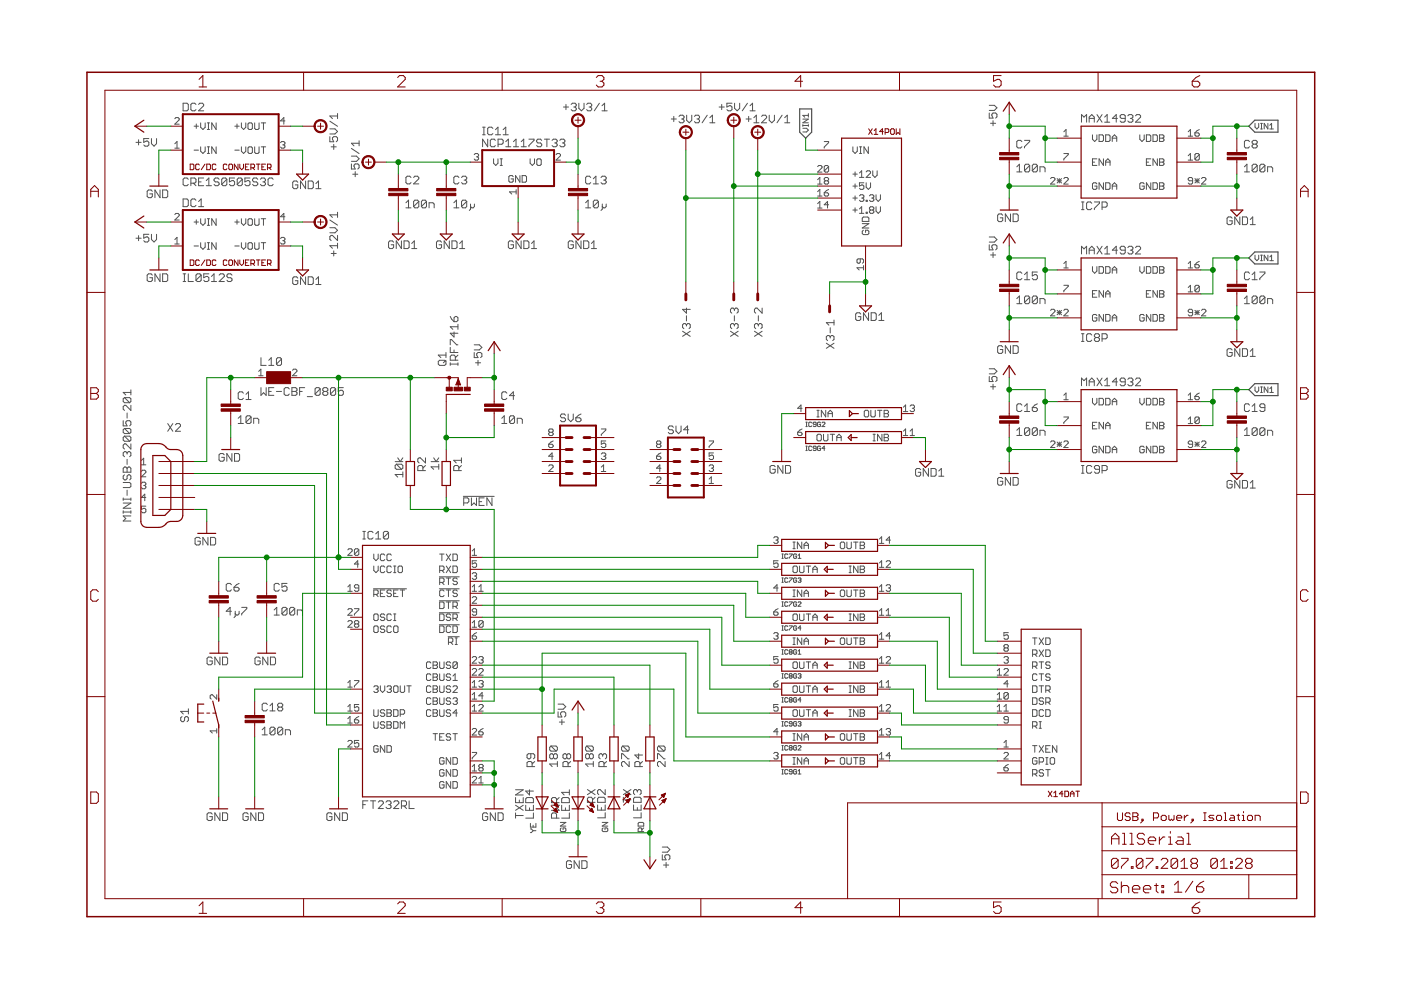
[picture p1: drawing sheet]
<svg xmlns="http://www.w3.org/2000/svg" width="297mm" height="210mm" viewBox="0 0 297 210" stroke-linecap="round" stroke-linejoin="round" font-family="sans-serif">
<g fill="none" stroke="#505050" stroke-width=".21">
<path d="M28.8 30.2h1.1M29.4 29.6v1.1M31.6 29.4h-1.1v.8l.8-.3 .3 .3v.5l-.3 .3h-.5l-.3-.3M32.1 29.4v1.1l.6 .5 .5-.5v-1.1M37.1 25.2l.2-.3h.5l.2 .3v.2l-.9 .9h.9M37.1 30.5l.4-.5v1.4M37.1 31.4h.9M38.8 21.9h.8l.3 .2v1.1l-.3 .3h-.8zM39.9 38l-.3-.3h-.5l-.3 .3v1.1l.3 .3h.5l.3-.3M40.5 38.8h.8l.3-.2v-.6l-.3-.3h-.8v1.7M41 38.8l.6 .6M41.1 26.8h1"/>
<path d="M41.1 31.8h1M41.6 22.1l-.3-.2h-.6l-.2 .2v1.1l.2 .3h.6l.3-.3M41.6 26.3v.9M42.1 22.1l.3-.2h.5l.3 .2v.3l-1.1 1.1h1.1M42.1 38.6h.6M42.5 26.1v.9l.5 .5 .5-.5v-.9M42.5 31.1v1l.5 .4 .5-.4v-1M43.2 37.7h-1.1v1.7h1.1M43.7 38.3l.6-.6v1.7M43.7 39.4h1.1M44 31.1h.4M44 32.5h.4"/>
<path d="M44 27.5h.4M44 26.1h.4M44.2 26.1v1.4M44.2 31.1v1.4M45.8 26.1v1.4l-.9-1.4v1.4M45.8 31.1v1.4l-.9-1.4v1.4M46.5 38l-.3-.3h-.5l-.3 .3v.3l.3 .3h.5l.3 .2v.3l-.3 .3h-.5l-.3-.3M48.1 38v1.1l-.3 .3h-.5l-.3-.3M48.1 38l-.3-.3h-.5l-.3 .3v1.1M48.1 38l-1.1 1.1M49.7 37.7h-1.1v.9l.6-.3h.3l.2 .3v.5l-.2 .3h-.6l-.3-.3M49.8 26.8h.9"/>
<path d="M49.8 31.8h.9M50.2 26.3v.9M51.2 26.1v.9l.4 .5 .5-.5v-.9M51.2 31.1v1l.4 .4 .5-.4v-1M51.4 38l-.3-.3h-.5l-.3 .3v1.1M51.4 38v1.1l-.3 .3h-.5l-.3-.3M51.4 38l-1.1 1.1M52.6 26.3l.2-.2h.5l.2 .2v.9l-.2 .3h-.5l-.2-.3zM52.8 31.1h.5l.2 .3v.9l-.2 .2h-.5l-.2-.2v-.9zM53 37.7h-1.1v.9l.8-.3 .3 .3v.5l-.3 .3h-.5l-.3-.3M54 31.1v1.2l.2 .2h.5l.2-.2v-1.2M54 26.1v1.1l.2 .3h.5l.2-.3v-1.1"/>
<path d="M54.7 38l-.3-.3h-.6l-.2 .3v.3l.2 .3h.6l.3 .2v.3l-.3 .3h-.6l-.2-.3M55.2 38l.3-.3h.5l.3 .3v.3l-.3 .3M55.4 31.1h.9M55.4 26.1h.9M55.7 38.6h.3M55.9 26.1v1.4M55.9 31.1v1.4M56 38.6l.3 .2v.3l-.3 .3h-.5l-.3-.3M57.9 38l-.2-.3h-.6l-.3 .3v1.1l.3 .3h.6l.2-.3M59.5 30.2l.2-.2h.5l.2 .2-.2 .5M59.9 30.7h.3M60.2 30.7l.2 .2-.2 .5h-.5l-.2-.2"/>
<path d="M60.4 25.6h-.9l.7-.7v1.4M63.1 38.7l-.2-.3h-.6l-.2 .3v1l.2 .3h.6l.2-.3v-.5h-.5M64.8 38.4v1.6l-1.1-1.6v1.6M65.3 38.4h.8l.3 .3v1l-.3 .3h-.8zM67 38.9l.5-.5v1.6M69.9 29v1.1h.9l-.3-.9 .3-.2h.5l.3 .2v.6l-.3 .3M69.9 27.3h1.1l.6 .6-.6 .5h-1.1M69.9 25.7l1.7 1.1M70.2 31.1h1.1M70.8 30.6v1.1M71.6 24.1v1M71.6 24.6h-1.7l.6 .5"/>
<path d="M74.5 34.8v1h.8l-.2-.5v-.3l.2-.2h.6l.2 .2v.6l-.2 .2M74.5 33.1h1.1l.5 .6-.5 .5h-1.1M74.5 31.5l1.6 1.1M74.8 36.9h1.1M75.3 36.4v1.1M76.1 29.8v1.1M76.1 30.4h-1.6l.6 .5M87.1 37.6l-.2-.2h-.6l-.2 .2v1.1l.2 .3h.6l.2-.3M87.7 37.6l.3-.2h.5l.3 .2v.3l-1.1 1.1h1.1M97.3 37.6l-.3-.2h-.5l-.3 .2v1.1l.3 .3h.5l.3-.3M97.9 37.6l.2-.2h.6l.3 .2v.3l-.3 .3M98.4 38.2h.3"/>
<path d="M98.7 38.2l.3 .3v.2l-.3 .3h-.6l-.2-.3M100.5 32.8l.3-.2h.4l.3 .2-.3 .5M101 33.3h.2M101.2 33.3l.3 .2-.3 .5h-.4l-.3-.3M102.3 28.6h.6M102.3 27h.6M102.6 27v1.6M103.4 29.5v1.6l-1.1-1.6v1.6M104.5 27.2l-.3-.2h-.5l-.3 .2v1.1l.3 .3h.5l.3-.3M104.6 33.7v.9l.5 .5 .5-.5v-.9M105 29.8l-.2-.3h-.6l-.3 .3v1.1l.3 .2h.6l.2-.2M105.1 27.5l.5-.5v1.6"/>
<path d="M105.1 28.6h1M105.6 30.6h.8l.3-.3v-.5l-.3-.3h-.8v1.6M106 35.1h.5M106 33.7h.5M106.3 33.7v1.4M106.7 28.6h1.1M106.7 27.5l.5-.5v1.6M107.2 31.1h1.1M107.2 30l.6-.5v1.6M108.8 37.5l-.2-.3h-.5l-.2 .3v.9l.2 .2h.5l.2-.2v-.5h-.4M108.9 31.1h1M108.9 30l.5-.5v1.6"/>
<path d="M110.2 37.2v1.4l-.9-1.4v1.4M110.5 30l.5-.5v1.6M110.5 31.1h1.1M110.7 37.2h.7l.2 .3v.9l-.2 .2h-.7zM112.1 29.5h1.1v.3l-1.1 1.1v.2M112.4 33.7v.9l.5 .5 .4-.5v-.9M113.8 33.9l.2-.2h.5l.2 .2v.9l-.2 .3h-.5l-.2-.3zM114.9 29.8l-.3-.3h-.6l-.2 .3v.2l.2 .3h.6l.3 .3v.3l-.3 .2h-.6l-.2-.2M115.4 29.5h1.1M116 29.5v1.6M117.1 29.8l.2-.3h.6l.2 .3v.2l-.2 .3M117.6 30.3h.3"/>
<path d="M117.9 30.3l.2 .3v.3l-.2 .2h-.6l-.2-.2M117.9 32.8l.2-.2h.5l.2 .2v.2l-.9 1h.9M118.7 29.8l.3-.3h.5l.3 .3v.2l-.3 .3M119.2 30.3h.3M119.5 22.7h1M119.5 30.3l.3 .3v.3l-.3 .2h-.5l-.3-.2M120 22.1v1.1M121.1 22.1l.3-.2h.5l.3 .2v.3l-.3 .3M121.6 22.7h.3M121.9 22.7l.3 .3v.2l-.3 .3h-.5l-.3-.3M122.7 21.9v1.1l.6 .5 .5-.5v-1.1M124.4 22.1l.3-.2h.5l.3 .2v.3l-.3 .3"/>
<path d="M124.9 22.7h.3M125.2 22.7l.3 .3v.2l-.3 .3h-.5l-.3-.3M125.2 37.6l-.2-.2h-.6l-.2 .2v1.1l.2 .3h.6l.2-.3M125.8 39h1.1M125.8 37.9l.5-.5v1.6M127.1 21.9l-1.1 1.6M127.4 37.6l.3-.2h.5l.3 .2v.3l-.3 .3M127.6 23.5h1.1M127.6 22.4l.6-.5v1.6M128 38.2h.2M128.2 38.2l.3 .3v.2l-.3 .3h-.5l-.3-.3M142.3 25.2h1.1"/>
<path d="M142.9 24.7v1.1M144 24.7l.2-.3h.6l.2 .3v.3l-.2 .2M144.5 25.2h.3M144.8 25.2l.2 .3v.3l-.2 .2h-.6l-.2-.2M145.6 24.4v1.1l.5 .5 .6-.5v-1.1M147.2 24.7l.3-.3h.5l.3 .3v.3l-.3 .2M147.8 25.2h.2M148 25.2l.3 .3v.3l-.3 .2h-.5l-.3-.2M149.9 24.4l-1 1.6M150.5 26h1.1M150.5 25l.5-.6v1.6M152.5 22.7h1.1"/>
<path d="M153 22.1v1.1M155.2 21.9h-1.1v.8l.5-.3h.3l.3 .3v.5l-.3 .3h-.5l-.3-.3M155.7 21.9v1.1l.6 .5 .5-.5v-1.1M158.2 25.2h1.1M158.5 21.9l-1.1 1.6M158.7 24.7v1.1M159 23.5h1.1M159 22.4l.6-.5v1.6M159.8 25l.6-.6v1.6M159.8 26h1.1M161.5 24.7l.2-.3h.6l.2 .3v.3l-1 1h1M163.1 24.4v1.1l.5 .5 .6-.5v-1.1"/>
<path d="M165.8 24.4l-1.1 1.6M166.4 26h1M166.4 25l.5-.6v1.6M170.2 25.3h1.2l-1.2 .7h1.2M170.2 27.2h.8l.4 .4-.4 .4h-.8M170.2 26.6h1.2M170.2 26.4v.4M171.4 24.1v.7M171.4 26.4v.4M171.4 24.5h-1.2l.4 .3M173.4 35.3l.2-.2h.5l.2 .2v.3l-.9 .9h.9M173.4 39h.9"/>
<path d="M173.4 38.1l.4-.5v1.4M174.8 30h.9v.2l-.9 1v.2M175 38.3l-.2 .3 .2 .4h.5l.2-.2-.2-.5M175 38.3l-.2-.2 .2-.5h.5l.2 .3-.2 .4M175 38.3h.5M175.7 35.3v1l-.2 .2h-.5l-.2-.2M175.7 35.3l-.2-.2h-.5l-.2 .2v1M175.7 35.3l-.9 1M180.8 31.1v1l.5 .4 .5-.4v-1M180.8 39.5h1M180.8 36.9h1M181.3 36.4v1"/>
<path d="M181.3 39v.9M182.2 31.1h.5M182.2 32.5h.5M182.2 37.6h1M182.2 36.7l.5-.5v1.4M182.5 31.1v1.4M183.2 38.8h-1v.7l.5-.3 .5 .3v.4l-.3 .3h-.4l-.3-.3M183.6 36.4l.3-.2h.4l.3 .2v.3l-1 .9h1M183.6 38.8v.9l.5 .5 .5-.5v-.9M184.1 31.1v1.4l-.9-1.4v1.4M185 36.2v.9l.5 .5 .5-.5v-.9M209.7 24v1h.8l-.2-.5v-.3l.2-.2h.6l.3 .2v.6l-.3 .2"/>
<path d="M209.7 22.3h1.1l.6 .6-.6 .5h-1.1M210 26.1h1.1M210.5 25.6v1.1M215.6 35.4l.5-.6v1.6M215.6 36.4h1.1M216.7 30l-.3-.2h-.5l-.3 .2v1.1l.3 .3h.5l.3-.3M217.2 29.8h1.1v.2l-1.1 1.1v.3M218.3 35.1v1.1l-.3 .2h-.5l-.3-.2M218.3 35.1l-.3-.3h-.5l-.3 .3v1.1M218.3 35.1l-1.1 1.1M219.9 35.1v1.1l-.2 .2h-.6l-.2-.2M219.9 35.1l-.2-.3h-.6l-.2 .3v1.1"/>
<path d="M219.9 35.1l-1 1.1M220.5 36.4v-1h.8l.3 .2v.8M222.7 37.9l.3-.3h.4l.3 .3v.2l-1 .9h1M224.1 37.9l1 .9M224.1 38.3h1M224.6 37.9v.9M225.1 37.9l-1 .9M225.6 27.9l.4-.4v1.4M225.6 37.9l.2-.3h.5l.2 .3v.2l-.9 .9h.9M225.6 32.6h.9v.2l-.9 .9v.3M225.6 28.9h.9M229.3 25.9v-1.6l.5 .5 .6-.5v1.6"/>
<path d="M230.9 25.9v-1.1l.6-.5 .5 .5v1.1M230.9 25.1h1.1M231.6 28.6v.9l.5 .5 .5-.5v-.9M231.6 34.4h.5M232.6 33.7h-1v1.4h1M232.6 39l-.3-.2h-.4l-.3 .2v.9l.3 .3h.4l.3-.3v-.4h-.5M232.6 24.3l1.1 1.6M233 28.6h.7l.3 .2v1l-.3 .2h-.7zM233.7 24.3l-1.1 1.6M234 33.7v1.4l-1-1.4v1.4M234 38.8v1.4l-1-1.4v1.4M234.2 24.8l.5-.5v1.6"/>
<path d="M234.2 25.9h1.1M234.4 28.6h.7l.3 .2v1l-.3 .2h-.7zM234.4 38.8h.7l.3 .2v.9l-.3 .3h-.7zM234.4 35.1v-1l.5-.4 .5 .4v1M234.4 34.4h1M235.8 39.5h1M235.8 30v-.9l.5-.5 .5 .5v.9M235.8 29.3h1M236.9 25.1h-1.1l.9-.8v1.6M238.6 25.1h-.9l-.2-.3v-.2l.2-.3h.6l.3 .3v1.1l-.3 .2h-.6l-.2-.2M239.1 24.6l.3-.3h.5l.3 .3v.2l-.3 .3M239.6 25.1h.3"/>
<path d="M239.9 25.1l.3 .3v.3l-.3 .2h-.5l-.3-.2M240.7 24.6l.3-.3h.6l.2 .3v.2l-1.1 1.1h1.1M241.7 28.6v.9l.4 .5 .5-.5v-.9M242.6 39l-.2-.2h-.5l-.2 .2v.9l.2 .3h.5l.2-.3v-.4h-.5M243.1 28.6h.7l.2 .2v1l-.2 .2h-.7zM243.1 34.4h.4M244 33.7h-.9v1.4h.9M244 38.8v1.4l-.9-1.4v1.4M244.5 28.6h.7l.2 .2v1l-.2 .2h-.7zM244.5 38.8h.7l.2 .2v.9l-.2 .3h-.7zM245.4 33.7v1.4l-.9-1.4v1.4M245.9 28.6h.6l.3 .2-.3 .5 .3 .5-.3 .2h-.6z"/>
<path d="M245.9 33.7h.6l.3 .2-.3 .5 .3 .4-.3 .3h-.6zM245.9 38.8h.6l.3 .2-.3 .5 .3 .4-.3 .3h-.6zM245.9 39.5h.6M245.9 29.3h.6M245.9 34.4h.6M251.9 34h1M251.9 28.9h1M251.9 27.9l.5-.4v1.4M251.9 33l.5-.4v1.4M252.9 38.3h-.7l-.3-.2 .3-.5h.4l.3 .3v.9l-.3 .2h-.4l-.3-.2M253.3 28.2h.7l.3 .4-.3 .3h-.4l-.3-.3zM253.3 38.3h1"/>
<path d="M253.3 37.9l1 .9M253.8 37.9v.9M254.3 37.9l-1 .9M254.3 32.8l-.3-.2h-.4l-.3 .2v.9M254.3 32.8v.9l-.3 .3h-.4l-.3-.3M254.3 27.5l-1 .7M254.3 32.8l-1 .9M254.7 37.9l.3-.3h.4l.3 .3v.2l-1 .9h1M263.8 36.4h1.1M263.8 35.4l.6-.6v1.6M264.9 30l-.3-.2h-.5l-.3 .2v1.1l.3 .3h.5l.3-.3M265.7 30.6h.6"/>
<path d="M265.7 30.6l-.2-.3v-.3l.2-.2h.6l.3 .2v.3l-.3 .3M265.7 30.6l-.2 .2v.3l.2 .3h.6l.3-.3v-.3l-.3-.2M266.1 26.2v.7l.4 .4 .4-.4v-.7M266.6 35.1v1.1l-.3 .2h-.6l-.2-.2M266.6 35.1l-.3-.3h-.6l-.2 .3v1.1M266.6 35.1l-1.1 1.1M267.3 27.3h.4M267.3 26.2h.4M267.5 26.2v1.1M268.2 35.1v1.1l-.3 .2h-.5l-.3-.2M268.2 35.1l-.3-.3h-.5l-.3 .3v1.1M268.2 35.1l-1.1 1.1"/>
<path d="M268.8 36.4v-1h.8l.2 .2v.8M268.8 26.2v1.1l-.8-1.1v1.1M269.2 27.3h.8M269.2 26.6l.4-.4v1.1M28.8 50.5h1.1M29.4 50v1M31.6 49.7h-1.1v.8l.5-.3h.3l.3 .3v.5l-.3 .3h-.5l-.3-.3M32.1 49.7v1.1l.6 .5 .5-.5v-1.1M32.3 58.3l-.3-.2h-.5l-.3 .2v1.1l.3 .3h.5l.3-.3v-.5h-.6M32.3 40.6l-.3-.3h-.5l-.3 .3v1l.3 .3h.5l.3-.3v-.5h-.6M33.9 40.3v1.6l-1-1.6v1.6M33.9 58.1v1.6l-1-1.6v1.6"/>
<path d="M34.5 58.1h.8l.3 .2v1.1l-.3 .3h-.8zM34.5 40.3h.8l.3 .3v1l-.3 .3h-.8zM37.1 45.5l.2-.2h.5l.2 .2v.2l-.9 1h.9M37.1 50.8l.4-.5v1.4M37.1 51.7h.9M38.8 59.7h.6M38.8 58.1h.6M38.8 42.2h.8l.3 .3v1l-.3 .3h-.8zM39.1 58.1v1.6M39.9 58.1v1.6h1.1M41.1 47.1h1M41.1 52.2h1"/>
<path d="M41.6 42.5l-.3-.3h-.6l-.2 .3v1l.2 .3h.6l.3-.3M41.6 46.6v.9M42.1 42.7l.6-.5v1.6M42.1 43.8h1.1M42.5 46.4v.9l.5 .5 .5-.5v-.9M42.5 51.5v.9l.5 .5 .5-.5v-.9M42.7 58.3v1.1l-.3 .3h-.6l-.2-.3M42.7 58.3l-.3-.2h-.6l-.2 .2v1.1M42.7 58.3l-1.1 1.1M44 47.8h.4M44 46.4h.4M44 52.9h.4"/>
<path d="M44 51.5h.4M44.2 46.4v1.4M44.2 51.5v1.4M44.3 58.1h-1.1v.8l.8-.3 .3 .3v.5l-.3 .3h-.5l-.3-.3M44.8 59.7h1.1M44.8 58.6l.6-.5v1.6M45.8 46.4v1.4l-.9-1.4v1.4M45.8 51.5v1.4l-.9-1.4v1.4M46.5 58.3l.2-.2h.6l.3 .2v.3l-1.1 1.1h1.1M49.2 58.3l-.3-.2h-.5l-.3 .2v.3l.3 .3h.5l.3 .2v.3l-.3 .3h-.5l-.3-.3M49.8 47.1h.9M49.8 52.2h.9"/>
<path d="M50.2 46.6v.9M51.2 46.4v.9l.4 .5 .5-.5v-.9M51.2 51.5v.9l.4 .5 .5-.5v-.9M52.6 46.6l.2-.2h.5l.2 .2v.9l-.2 .3h-.5l-.2-.3zM52.6 51.7l.2-.2h.5l.2 .2v.9l-.2 .3h-.5l-.2-.3zM54 46.4v1.1l.2 .3h.5l.2-.3v-1.1M54 51.5v1.1l.2 .3h.5l.2-.3v-1.1M55.4 46.4h.9M55.4 51.5h.9M55.9 46.4v1.4M55.9 51.5v1.4M59.5 50.6l.2-.3h.5l.2 .3-.2 .4"/>
<path d="M59.9 51h.3M60.2 51l.2 .3-.2 .4h-.5l-.2-.2M60.4 46h-.9l.7-.7v1.4M63.1 59l-.2-.3h-.6l-.2 .3v1l.2 .3h.6l.2-.3v-.5h-.5M64.8 58.7v1.6l-1.1-1.6v1.6M65.3 58.7h.8l.3 .3v1l-.3 .3h-.8zM67 59.2l.5-.5v1.6M67 40h1.1M69.9 48.3h1.1l.6 .5-.6 .6h-1.1M69.9 46.7l1.7 1M70.2 53.7h1.1M70.8 53.2v1.1"/>
<path d="M71.6 49.9v1.1l-1.1-1.1h-.3l-.3 .3v.5l.3 .3M71.6 45v1.1M71.6 51.6v1M71.6 52.1h-1.7l.6 .5M71.6 45.6h-1.7l.6 .5M83.5 51.4l-.3-.3h-.5l-.3 .3v1l.3 .3h.5l.3-.3v-.5h-.6M85.1 51.1v1.6l-1.1-1.6v1.6M85.7 51.1h.8l.2 .3v1l-.2 .3h-.8zM86.1 43l.5-.6v1.7M86.1 44.1h1M87.3 52.7h1.1M87.3 51.6l.5-.5v1.6"/>
<path d="M88.8 42.7v1.1l-.3 .3h-.5l-.3-.3M88.8 42.7l-.3-.3h-.5l-.3 .3v1.1M88.8 42.7l-1.1 1.1M90.4 42.7v1.1l-.3 .3h-.5l-.3-.3M90.4 42.7l-.3-.3h-.5l-.3 .3v1.1M90.4 42.7l-1.1 1.1M91 44.1v-1.1h.8l.3 .3v.8M93.6 51.4l-.3-.3h-.5l-.3 .3v1l.3 .3h.5l.3-.3v-.5h-.5M95.3 51.1v1.6l-1.1-1.6v1.6M95.8 51.1h.8l.3 .3v1l-.3 .3h-.8zM96.2 44.1h1.1M96.2 43l.6-.6v1.7"/>
<path d="M97.5 52.7h1M97.5 51.6l.5-.5v1.6M99 42.7v1.1l-.3 .3h-.6l-.2-.3M99 42.7l-.3-.3h-.6l-.2 .3v1.1M99 42.7l-1.1 1.1M99.8 43.3v1l-.3 .3M100.6 43.3v.5l-.3 .3h-.3l-.2-.3M108.9 51.4l-.3-.3h-.5l-.3 .3v1l.3 .3h.5l.3-.3v-.5h-.6M109.4 40.7h-1.4l.5 .4M109.4 40.2v.9M110.5 51.1v1.6l-1.1-1.6v1.6M111.1 51.1h.8l.2 .3v1l-.2 .3h-.8z"/>
<path d="M112.7 51.6l.5-.5v1.6M112.7 52.7h1.1M121.6 51.4l-.3-.3h-.5l-.3 .3v1l.3 .3h.5l.3-.3v-.5h-.6M123.2 51.1v1.6l-1.1-1.6v1.6M123.7 51.1h.9l.2 .3v1l-.2 .3h-.9zM124.2 44.1h1M124.2 43l.5-.6v1.7M125.4 52.7h1.1M125.4 51.6l.5-.5v1.6M126.9 42.7v1.1l-.3 .3h-.5l-.3-.3M126.9 42.7l-.3-.3h-.5l-.3 .3v1.1M126.9 42.7l-1.1 1.1"/>
<path d="M127.7 43.3v1l-.3 .3M128.5 43.3v.5l-.3 .3h-.2l-.3-.3M173.4 40.6l.4-.4v1.4M173.4 43.2l.4-.5v1.4M173.4 44.1h.9M173.4 41.6h.9M174.8 40.9h.7l.2 .4-.2 .3h-.5l-.2-.3zM175.7 43.4h-.9l.7-.7v1.4M175.7 40.2l-.9 .7M180.8 44.5h1M180.8 42h1M181.3 41.5v1"/>
<path d="M181.3 44.1v.9M182.2 41.5l.3-.2h.4l.3 .2-.3 .5M182.2 44.3l.5-.5v1.4M182.2 45.2h1M182.4 54.9v.7l-.2 .2-.5-.2v-.5l.2-.2h1l.2 .2v.5l-.2 .2M182.7 42h.2M182.8 46.2l.2-.2h1l.2 .2v.7h-1.4zM182.8 47.4h1.4l-1.4 .9h1.4M182.9 42l.3 .2-.3 .5h-.4l-.3-.2M183 48.8l-.2 .2v.5l.2 .2h1l.2-.2v-.5l-.2-.2h-.5v.5M183.1 56.3v.9M183.1 56.8h-1.4l.5 .4"/>
<path d="M183.6 42.5h.3v.2h-.3zM183.6 45h.3v.2h-.3zM184.3 41.5l.3-.2h.4l.3 .2-.3 .5M184.6 44.5l-.3 .3 .3 .4h.4l.3-.2-.3-.5M184.6 44.5l-.3-.2 .3-.5h.4l.3 .3-.3 .4M184.6 44.5h.4M184.8 42h.2M185 42l.3 .2-.3 .5h-.4l-.3-.2M185.7 41.3v.9l.5 .5 .5-.5v-.9M185.7 43.8v1l.5 .4 .5-.4v-1M209.7 50.2h1.1l.6 .6-.6 .5h-1.1M209.7 51.9v1.1h.8l-.2-.8 .2-.3h.6l.3 .3v.5l-.3 .3"/>
<path d="M210 54.1h1.1M210.5 53.5v1.1M212.6 45.6l-.3-.2h-.5l-.3 .2v1.1l.3 .3h.5l.3-.3v-.5h-.5M214.2 45.4v1.6l-1.1-1.6v1.6M214.8 45.4h.8l.3 .2v1.1l-.3 .3h-.8zM216.7 58l-.3-.3h-.5l-.3 .3v1l.3 .3h.5l.3-.3M217.2 59.3h1.1M217.2 58.2l.6-.5v1.6M219.9 57.7h-1v.8l.5-.3h.3l.2 .3v.5l-.2 .3h-.6l-.2-.3M225.6 55.9l.4-.5v1.4M225.6 56.8h.9M229.3 53.8v-1.6l.5 .6 .6-.6v1.6"/>
<path d="M229.3 44.4h.5M229.3 42.8h.5M229.6 42.8v1.6M230.9 53.8v-1l.6-.6 .5 .6v1M230.9 53h1.1M231.5 43.1l-.3-.3h-.5l-.3 .3v1.1l.3 .2h.5l.3-.2M231.6 56.5v1l.5 .4 .5-.4v-1M232 42.8h1.1v.3l-1.1 1.1v.2M232.6 52.2l1.1 1.6M233 56.5h.7l.3 .3v.9l-.3 .2h-.7zM233.7 43.9h.8l.2-.3v-.5l-.2-.3h-.8v1.6M233.7 52.2l-1.1 1.6"/>
<path d="M234.2 52.8l.5-.6v1.6M234.2 53.8h1.1M234.4 56.5h.7l.3 .3v.9l-.3 .2h-.7zM235.8 40.2v-1l.5-.4 .5 .4v1M235.8 57.9v-.9l.5-.5 .5 .5v.9M235.8 57.2h1M236.9 53h-1.1l.9-.8v1.6M238.6 53h-.9l-.2-.2v-.3l.2-.3h.6l.3 .3v1.1l-.3 .2h-.6l-.2-.2M239.1 52.5l.3-.3h.5l.3 .3v.3l-.3 .2M239.6 53h.3M239.9 53l.3 .3v.3l-.3 .2h-.5l-.3-.2M240.7 52.5l.3-.3h.6l.2 .3v.3l-1.1 1h1.1"/>
<path d="M241.7 56.5v1l.4 .4 .5-.4v-1M243.1 56.5h.7l.2 .3v.9l-.2 .2h-.7zM244.5 56.5h.7l.2 .3v.9l-.2 .2h-.7zM245.9 56.5h.6l.3 .3-.3 .4 .3 .5-.3 .2h-.6zM245.9 57.2h.6M251.9 55.9l.5-.5v1.4M251.9 56.8h1M253.3 56.1h.7l.3 .5-.3 .2h-.4l-.3-.2zM254.3 55.4l-1 .7M261.2 46.3l-.2-.3h-.6l-.2 .3v1l.2 .3h.6l.2-.3v-.5h-.5M262.9 46v1.6l-1.1-1.6v1.6M263.4 46h.8l.3 .3v1l-.3 .3h-.8z"/>
<path d="M264.9 58l-.3-.3h-.5l-.3 .3v1l.3 .3h.5l.3-.3M265.1 47.6h1M265.1 46.5l.5-.5v1.6M265.5 59.3h1.1M265.5 58.2l.5-.5v1.6M266.1 54.1v.8l.4 .4 .4-.4v-.8M267.1 57.7h1.1v.3l-1.1 1v.3M267.3 55.3h.4M267.3 54.1h.4M267.5 54.1v1.2M268.8 54.1v1.2l-.8-1.2v1.2M269.2 54.5l.4-.4v1.2"/>
<path d="M269.2 55.3h.8M54.8 78.7l.5-.4v1.4M54.8 79.7h1M55.3 75.8v1.7h1.1M57 77.5h1.1M57 76.4l.5-.6v1.7M59.7 76.1v1.1l-.3 .3h-.5l-.3-.3M59.7 76.1l-.3-.3h-.5l-.3 .3v1.1M59.7 76.1l-1.1 1.1M62 78.5l.3-.2h.4l.2 .2v.2l-.9 1h.9M67 60.3h1.1M92.9 76.6l.3-.2h1.1l.3 .2v.6l-.3 .3h-1.1l-.3-.3z"/>
<path d="M94.6 75.3h-1.7l.6 .5M94.6 74.7v1.1M94.6 76.4l-.6 .5M95.5 73.7v1h1.6M95.5 73.1v-1.1h.2l1.1 1.1h.3M95.5 77.2h1.6M95.5 76.9v.6M95.5 67.1l.8 1.1M96.3 70.4v1.1l-.8-.8h1.6M96.3 74.2v.5M96.5 67.1h.3l.3 .3v.5l-.3 .3h-.5v-.8zM96.5 76.4v-.8l-.2-.3h-.6l-.2 .3v.8h1.6"/>
<path d="M97.1 68.7v1.1M97.1 76.9v.6M97.1 75.3l-.6 .5M97.1 69.3h-1.6l.5 .5M100.5 74.7v1.1h.8l-.2-.5v-.3l.2-.3h.6l.3 .3v.6l-.3 .2M100.5 73.1h1.1l.6 .6-.6 .5h-1.1M100.8 76.9h1.1M101.3 76.4v1.1M144.7 70.2l1.6 1.1M145.5 68.9l-.2-.3h-.3l-.3 .3v.5l.3 .3M145.5 68.9l.3-.3h.3l.2 .3v.5l-.2 .3M145.5 65.3v1.1l-.8-.8h1.6"/>
<path d="M145.5 67v1.1M145.5 68.9v.2M146.3 70.2l-1.6 1.1M154.9 70.2l1.6 1.1M155.7 68.9l.3-.3h.2l.3 .3v.5l-.3 .3M155.7 65.6l-.3-.3h-.2l-.3 .3v.5l.3 .3M155.7 65.6v.3M155.7 67v1.1M155.7 68.9v.2M155.7 65.6l.3-.3h.2l.3 .3v.5l-.3 .3M155.7 68.9l-.3-.3h-.2l-.3 .3v.5l.3 .3M156.5 70.2l-1.6 1.1"/>
<path d="M160 70.2l1.6 1.1M160.8 68.9l-.3-.3h-.3l-.2 .3v.5l.2 .3M160.8 68.9l.3-.3h.2l.3 .3v.5l-.3 .3M160.8 67v1.1M160.8 68.9v.2M161.6 70.2l-1.6 1.1M161.6 65.3v1.1l-1.1-1.1h-.3l-.2 .3v.5l.2 .3M175.2 72.8l1.6 1.1M176 71.4l.3-.3h.3l.2 .3v.5l-.2 .3M176 71.4l-.3-.3h-.2l-.3 .3v.5l.3 .3M176 69.5v1.1M176 71.4v.3"/>
<path d="M176.8 72.8l-1.6 1.1M176.8 67.9v1M176.8 68.4h-1.6l.5 .5M182.5 66.6l-.3-.3h-.5l-.3 .3v1.1l.3 .2h.5l.3-.2v-.6h-.5M184.1 66.3v1.6l-1-1.6v1.6M184.7 66.3h.8l.3 .3v1.1l-.3 .2h-.8zM186.3 67.9h1.1M186.3 66.9l.6-.6v1.6M209.7 79.8v1.1h.8l-.2-.8 .2-.3h.6l.3 .3v.5l-.3 .3M209.7 78.2h1.1l.6 .5-.6 .6h-1.1M212.6 73.6l-.3-.3h-.5l-.3 .3v1.1l.3 .2h.5l.3-.2v-.6h-.5M214.2 73.3v1.6l-1.1-1.6v1.6"/>
<path d="M214.8 73.3h.8l.3 .3v1.1l-.3 .2h-.8zM215.6 63.3l.5-.5v1.6M215.6 64.4h1.1M218.3 63l-.3-.2h-.5l-.3 .2v1.1M218.3 63v1.1l-.3 .3h-.5l-.3-.3M218.3 63l-1.1 1.1M219.9 63l-.2-.2h-.6l-.2 .2v1.1M219.9 63v1.1l-.2 .3h-.6l-.2-.3M219.9 63l-1 1.1M220.5 64.4v-1.1h.8l.3 .3v.8M222.7 65.8l.3-.2h.4l.3 .2v.2l-1 1h1M224.1 65.8l1 .9"/>
<path d="M224.1 66.3h1M224.6 65.8v.9M225.1 65.8l-1 .9M225.6 60.5h.9v.2l-.9 1v.2M225.6 65.8l.2-.2h.5l.2 .2v.2l-.9 1h.9M229.3 72.4h.5M229.3 70.8h.5M229.6 70.8v1.6M231.5 71l-.3-.2h-.5l-.3 .2v1.1l.3 .3h.5l.3-.3M231.6 62.3h.5M232.3 71.6l-.3 .2v.3l.3 .3h.5l.3-.3v-.3l-.3-.2M232.3 71.6l-.3-.3v-.3l.3-.2h.5l.3 .2v.3l-.3 .3"/>
<path d="M232.3 71.6h.5M232.6 61.6h-1v1.4h1M232.6 66.9l-.3-.2h-.4l-.3 .2v1l.3 .2h.4l.3-.2v-.5h-.5M233.7 71.8h.8l.2-.2v-.6l-.2-.2h-.8v1.6M234 61.6v1.4l-1-1.4v1.4M234 66.7v1.4l-1-1.4v1.4M234.4 63v-.9l.5-.5 .5 .5v.9M234.4 66.7h.7l.3 .2v1l-.3 .2h-.7zM234.4 62.3h1M235.8 68.1v-1l.5-.4 .5 .4v1M235.8 67.4h1M242.6 66.9l-.2-.2h-.5l-.2 .2v1l.2 .2h.5l.2-.2v-.5h-.5"/>
<path d="M243.1 62.3h.4M244 61.6h-.9v1.4h.9M244 66.7v1.4l-.9-1.4v1.4M244.5 66.7h.7l.2 .2v1l-.2 .2h-.7zM245.4 61.6v1.4l-.9-1.4v1.4M245.9 61.6h.6l.3 .2-.3 .5 .3 .5-.3 .2h-.6zM245.9 66.7h.6l.3 .2-.3 .5 .3 .5-.3 .2h-.6zM245.9 67.4h.6M245.9 62.3h.6M251.9 61l.5-.5v1.4M251.9 61.9h1M252.9 66.3h-.7l-.3-.3 .3-.4h.4l.3 .2v.9l-.3 .3h-.4l-.3-.3"/>
<path d="M253.3 66.3h1M253.3 65.8l1 .9M253.8 65.8v.9M254.3 60.7l-.3-.2h-.4l-.3 .2v1M254.3 60.7v1l-.3 .2h-.4l-.3-.2M254.3 65.8l-1 .9M254.3 60.7l-1 1M254.7 65.8l.3-.2h.4l.3 .2v.2l-1 1h1M261.2 74.2l-.2-.3h-.6l-.2 .3v1.1l.2 .3h.6l.2-.3v-.6h-.5M262.9 73.9v1.7l-1.1-1.7v1.7M263.4 73.9h.8l.3 .3v1.1l-.3 .3h-.8zM263.8 63.3l.6-.5v1.6"/>
<path d="M263.8 64.4h1.1M265.1 74.5l.5-.6v1.7M265.1 75.6h1M266.6 63l-.3-.2h-.6l-.2 .2v1.1M266.6 63v1.1l-.3 .3h-.6l-.2-.3M266.6 63l-1.1 1.1M268.2 63l-.3-.2h-.5l-.3 .2v1.1M268.2 63v1.1l-.3 .3h-.5l-.3-.3M268.2 63l-1.1 1.1M268.8 64.4v-1.1h.8l.2 .3v.8M26.1 89.2v1.1h.8l-.2-.6v-.2l.2-.3h.6l.2 .3v.5l-.2 .3M26.1 99.3l.3-.3h.3l.2 .3 .3-.3h.3l.2 .3v.8h-1.6z"/>
<path d="M26.4 84.3h1.1l.2 .3v.5l-.2 .3M26.4 90.8h1.1l.2 .3v.6l-.2 .2M26.4 92.5h1.1l.2 .3v.5l-.2 .3M26.4 84.3l-.3 .3v.5l.3 .3h1.1M26.4 90.8l-.3 .3v.6l.3 .2h1.1M26.4 92.5l-.3 .3v.5l.3 .3h1.1M26.4 92.5l1.1 1.1M26.4 90.8l1.1 1.1M26.4 84.3l1.1 1.1M26.9 96l.3-.2h.3l.2 .2v.6l-.2 .2M26.9 96l-.2-.2h-.3l-.3 .2v.6l.3 .2M26.9 87.6v1"/>
<path d="M26.9 96v.3M26.9 97.4v1.1M26.9 99.3v.8M27.7 83.2h-1.6l.6 .5M27.7 82.7v1M27.7 85.9v1.1l-1-1.1h-.3l-.3 .3v.5l.3 .3M27.7 94.1v1.1l-1-1.1h-.3l-.3 .3v.5l.3 .3M30 97.6l.5-.4v1.4M30 99.9l.2-.2h.5l.2 .2v.3l-.9 .9h.9M30 98.6h.9M35.6 89.8l1 1.6M36.6 89.8l-1 1.6"/>
<path d="M37.2 90.1l.3-.3h.5l.3 .3v.2l-1.1 1.1h1.1M47.5 96.4l-.2-.2h-.6l-.3 .2v1.1l.3 .3h.6l.2-.3v-.5h-.5M49.2 96.2v1.6l-1.1-1.6v1.6M49.7 96.2h.8l.3 .2v1.1l-.3 .3h-.8zM50.5 88.7l.6-.5v1.6M50.5 89.8h1.1M51.6 83.4l-.3-.3h-.5l-.3 .3v1l.3 .3h.5l.3-.3M52.2 84.7h1M52.2 83.6l.5-.5v1.6M53.2 88.4v1.1l-.2 .3h-.6l-.2-.3M53.2 88.4l-.2-.2h-.6l-.2 .2v1.1M53.2 88.4l-1 1.1"/>
<path d="M53.8 89.8v-1.1h.8l.3 .3v.8M55.3 82.2v1.6l.6-.5 .5 .5v-1.6M57 83h.5M58.1 82.2h-1.1v1.6h1.1M58.6 83h1.1M61.3 82.5l-.2-.3h-.6l-.3 .3v1l.3 .3h.6l.2-.3M61.9 82.2h.8l.3 .3v.2l-.3 .3 .3 .3v.2l-.3 .3h-.8zM61.9 83h.8M63.5 83h.6M64.6 82.2h-1.1v1.6M65.2 84.1h1.1M67.9 82.5l-.3-.3h-.5l-.3 .3v1"/>
<path d="M67.9 82.5v1l-.3 .3h-.5l-.3-.3M67.9 82.5l-1.1 1M68.7 83l-.3-.3v-.2l.3-.3h.5l.3 .3v.2l-.3 .3M68.7 83l-.3 .3v.2l.3 .3h.5l.3-.3v-.2l-.3-.3M68.7 83h.5M71.2 82.5l-.3-.3h-.6l-.2 .3v1M71.2 82.5v1l-.3 .3h-.6l-.2-.3M71.2 82.5l-1.1 1M72.8 82.2h-1.1v.8l.5-.3h.3l.3 .3v.5l-.3 .3h-.5l-.3-.3M83.8 97.9h1.6M84.1 98.4h1l.3 .3v.6l-.3 .2M84.1 98.4l-.3 .3v.6l.3 .2h1"/>
<path d="M84.1 98.4l1 1.1M84.3 97.1l.6 .8 .5-.8M89.7 99.8v-.8l-.3-.3h-.5l-.3 .3v.8h1.6M90.2 98.7l-.5 .6M90.2 97.1v1l-1.1-1h-.2l-.3 .2v.6l.3 .2M91.4 97.9h1.6M91.9 97.1l.6 .8 .5-.8M93 99h-1.6l.5 .5M93 98.4v1.1M97.3 99.8v-.8l-.3-.3h-.5l-.3 .3v.8h1.6M97.8 97.1v1M97.8 98.7l-.5 .6"/>
<path d="M97.8 97.6h-1.6l.5 .5M106.4 89.8h1.1M106.4 88.7l.5-.5v1.6M107.5 83.4l-.3-.3h-.5l-.3 .3v1l.3 .3h.5l.3-.3M109.1 88.4v1.1l-.3 .3h-.5l-.3-.3M109.1 88.4l-.3-.2h-.5l-.3 .2v1.1M109.1 88.4l-1.1 1.1M109.1 83.9h-1.1l.8-.8v1.6M109.7 89.8v-1.1h.8l.2 .3v.8M116.3 94.2h.8l.2 .5-.2 .2h-.5l-.3-.2zM116.3 98.8l.3-.2h.5l.2 .2v.2l-1 1h1M116.6 91.7l-.3-.3 .3-.4h.5l.2 .2-.2 .5"/>
<path d="M116.6 91.7l-.3 .2 .3 .5h.5l.2-.3-.2-.4M116.6 91.7h.5M117.3 96.7h-1l.8-.7v1.4M117.3 93.5l-1 .7M119.9 88.1l-.3-.3h-.5l-.3 .3v.2l.3 .3h.5l.3 .3v.2l-.3 .3h-.5l-.3-.3M120.5 87.8v1.1l.5 .5 .5-.5v-1.1M122.1 88.6h.8l.3 .3v.2l-.3 .3h-.5l-.3-.3zM123.2 87.8l-1.1 .8M127.5 96.3l.2-.3h.5l.2 .3-.2 .4M127.5 100h.9M127.5 99l.5-.4v1.4M127.5 91h.9v.2l-.9 .9v.3"/>
<path d="M128 96.7h.2M128.2 96.7l.2 .3-.2 .4h-.5l-.2-.2M128.4 93.5h-.9v.7l.5-.2 .4 .2v.5l-.2 .2h-.5l-.2-.2M139.2 96.7h.7l.2 .5-.2 .2h-.5l-.2-.2zM139.4 94.2l-.2 .2 .2 .5h.5l.2-.2-.2-.5M139.4 94.2l-.2-.2 .2-.5h.5l.2 .2-.2 .5M139.4 94.2h.5M140.1 99.3h-.9l.7-.7v1.4M140.1 96l-.9 .7M142.8 90.6l-.3-.3h-.6l-.2 .3v.2l.2 .3h.6l.3 .3v.3l-.3 .2h-.6l-.2-.2M143.3 90.3v1.1l.6 .5 .5-.5v-1.1M146 91.1h-1.1l.9-.8v1.6"/>
<path d="M150.3 98.8l.3-.2h.4l.3 .2-.3 .5M150.3 93.5h1v.2l-1 1v.2M150.8 99.3h.2M151 99.3l.3 .2-.3 .5h-.4l-.3-.3M151.3 96h-1v.7l.5-.2 .5 .2v.5l-.3 .2h-.4l-.3-.2M164.4 99l-.3-.3h-.6l-.2 .3v1.1l.2 .2h.6l.3-.2v-.6h-.6M166 98.7v1.6l-1.1-1.6v1.6M166.5 98.7h.8l.3 .3v1.1l-.3 .2h-.8zM169.1 91.7h.7l.3 .4-.3 .3h-.4l-.3-.3zM170.1 86.6h-1l.7-.7v1.4M170.1 91l-1 .7M170.9 90.4h.3"/>
<path d="M170.9 89.5h.3M170.9 94.6h.3M170.9 95.5h.3M171 89.5v.9M171 94.6v.9M172.1 89.7l-.2-.2-.4 .2v.6l.1 .1 .5-.1M172.1 94.7l-.2-.1-.4 .1v.7l.1 .1 .5-.1M173 90l-.6-.2 .2-.3 .4 .2v.6l-.1 .1-.5-.1M173 95.1l-.6-.2 .2-.3 .4 .1v.7l-.1 .1-.5-.1M173.2 88.4h.5M173.2 87h.5M173.2 92.3l.2-.2h.5l.2 .2v.9l-.2 .3h-.5l-.2-.3z"/>
<path d="M173.4 87v1.4M174 89.7l-.2-.2-.5 .2v.6l.5 .1 .2-.4h-.3M174 94.7l-.2-.1-.5 .1v.7l.5 .1 .2-.4h-.3M174.3 89.7l.1-.2 .5 .2-.6 .7h.6M174.6 92.1v1.1l.2 .3h.5l.2-.3v-1.1M174.9 95.1h-.6l.5-.5v.9M175.1 87v1.4l-1-1.4v1.4M175.6 88.4v-.9l.4-.5 .5 .5v.9M175.6 87.7h.9M176 92.1h1M176.5 92.1v1.4M177.4 93.5v-1l.5-.4 .5 .4v1"/>
<path d="M177.4 92.8h1M183.2 87.2l.3-.2h.4l.3 .2v1l-.3 .2h-.4l-.3-.2zM184.6 87v1.2l.3 .2h.4l.3-.2v-1.2M185.1 93.5h.5M185.1 92.1h.5M185.3 92.1v1.4M186.1 87h.9M186.5 87v1.4M187 92.1v1.4l-.9-1.4v1.4M187.5 87h.7l.2 .2-.2 .5 .2 .5-.2 .2h-.7zM187.5 92.1h.7l.2 .2-.2 .5 .2 .4-.2 .3h-.7zM187.5 87.7h.7"/>
<path d="M187.5 92.8h.7M191.5 91.4l.5-.4v1.4M191.5 92.4h1M191.5 86.3l.5-.4v1.4M191.5 87.3h1M193 86.1l.2-.2h.5l.2 .2-.2 .5M193 92.4h.9M193 91.4l.4-.4v1.4M193.4 86.6h.3M193.7 86.6l.2 .2-.2 .5h-.5l-.2-.3M195.2 99.6l-.3-.3h-.5l-.3 .3v1.1l.3 .3h.5l.3-.3v-.6h-.5M196.8 99.3v1.7l-1.1-1.7v1.7"/>
<path d="M197.4 99.3h.8l.3 .3v1.1l-.3 .3h-.8zM199 99.9l.6-.6v1.7M210 82h1.1M210.5 81.5v1M215.6 91.2l.5-.5v1.6M215.6 92.3h1.1M216.7 85.9l-.3-.3h-.5l-.3 .3v1.1l.3 .2h.5l.3-.2M217.2 87.2h1.1M217.2 86.1l.6-.5v1.6M218.3 91l-.3-.3h-.5l-.3 .3v1.1M218.3 91v1.1l-.3 .2h-.5l-.3-.2M218.3 91l-1.1 1.1"/>
<path d="M218.9 86.4h.8l.2 .3v.3l-.2 .2h-.6l-.2-.2zM219.9 91l-.2-.3h-.6l-.2 .3v1.1M219.9 91v1.1l-.2 .2h-.6l-.2-.2M219.9 91l-1 1.1M219.9 85.6l-.5 .3-.5 .5M220.5 92.3v-1.1h.8l.3 .3v.8M222.7 93.7l.3-.2h.4l.3 .2v.3l-1 .9h1M224.1 94.2h1M224.1 93.7l1 1M224.6 93.7v1M225.1 93.7l-1 1M225.6 93.7l.2-.2h.5l.2 .2v.3l-.9 .9h.9"/>
<path d="M225.6 88.4h.9v.2l-.9 1v.2M225.6 83.8l.4-.5v1.5M225.6 84.8h.9M229.3 81.8v-1.6l.5 .5 .6-.5v1.6M229.3 98.7h.5M229.6 98.7v1.6M230.9 81.8v-1.1l.6-.5 .5 .5v1.1M230.9 81h1.1M231.5 99l-.3-.3h-.5l-.3 .3v1.1l.3 .2h.5l.3-.2M231.6 84.5v.9l.5 .5 .5-.5v-.9M231.6 90.2h.5M232.6 94.8l-.3-.2h-.4l-.3 .2v1l.3 .2h.4l.3-.2v-.5h-.5"/>
<path d="M232.6 89.5h-1v1.4h1M232.6 80.2l1.1 1.6M233 84.5h.7l.3 .2v.9l-.3 .3h-.7zM233.1 99.5h-.8l-.3-.3v-.2l.3-.3h.5l.3 .3v1.1l-.3 .2h-.5l-.3-.2M233.7 99.8h.8l.2-.3v-.5l-.2-.3h-.8v1.6M233.7 80.2l-1.1 1.6M234 89.5v1.4l-1-1.4v1.4M234 94.6v1.4l-1-1.4v1.4M234.2 80.7l.5-.5v1.6M234.2 81.8h1.1M234.4 84.5h.7l.3 .2v.9l-.3 .3h-.7zM234.4 90.9v-.9l.5-.5 .5 .5v.9"/>
<path d="M234.4 94.6h.7l.3 .2v1l-.3 .2h-.7zM234.4 90.2h1M235.8 96v-.9l.5-.5 .5 .5v.9M235.8 85.9v-1l.5-.4 .5 .4v1M235.8 95.3h1M235.8 85.2h1M236.9 81h-1.1l.9-.8v1.6M238.6 81h-.9l-.2-.3v-.3l.2-.2h.6l.3 .2v1.1l-.3 .3h-.6l-.2-.3M239.1 80.4l.3-.2h.5l.3 .2v.3l-.3 .3M239.6 81h.3M239.9 81l.3 .2v.3l-.3 .3h-.5l-.3-.3M240.7 80.4l.3-.2h.6l.2 .2v.3l-1.1 1.1h1.1"/>
<path d="M241.7 84.5v.9l.4 .5 .5-.5v-.9M242.6 94.8l-.2-.2h-.5l-.2 .2v1l.2 .2h.5l.2-.2v-.5h-.5M243.1 84.5h.7l.2 .2v.9l-.2 .3h-.7zM243.1 90.2h.4M244 89.5h-.9v1.4h.9M244 94.6v1.4l-.9-1.4v1.4M244.5 84.5h.7l.2 .2v.9l-.2 .3h-.7zM244.5 94.6h.7l.2 .2v1l-.2 .2h-.7zM245.4 89.5v1.4l-.9-1.4v1.4M245.9 89.5h.6l.3 .3-.3 .4 .3 .5-.3 .2h-.6zM245.9 84.5h.6l.3 .2-.3 .5 .3 .4-.3 .3h-.6zM245.9 94.6h.6l.3 .2-.3 .5 .3 .5-.3 .2h-.6z"/>
<path d="M245.9 95.3h.6M245.9 85.2h.6M245.9 90.2h.6M251.9 89.8h1M251.9 83.8l.5-.5v1.5M251.9 88.9l.5-.5v1.4M251.9 84.8h1M252.9 94.2h-.7l-.3-.2 .3-.5h.4l.3 .2v1l-.3 .2h-.4l-.3-.2M253.3 94.2h1M253.3 84.1h.7l.3 .4-.3 .3h-.4l-.3-.3zM253.3 93.7l1 1M253.8 93.7v1"/>
<path d="M254.3 88.6v1l-.3 .2h-.4l-.3-.2M254.3 88.6l-.3-.2h-.4l-.3 .2v1M254.3 93.7l-1 1M254.3 83.3l-1 .8M254.3 88.6l-1 1M254.7 93.7l.3-.2h.4l.3 .2v.3l-1 .9h1M263.8 91.2l.6-.5v1.6M263.8 92.3h1.1M264.9 85.9l-.3-.3h-.5l-.3 .3v1.1l.3 .2h.5l.3-.2M265.5 87.2h1.1M265.5 86.1l.5-.5v1.6M266.1 82v.8l.4 .4 .4-.4v-.8"/>
<path d="M266.6 91l-.3-.3h-.6l-.2 .3v1.1M266.6 91v1.1l-.3 .2h-.6l-.2-.2M266.6 91l-1.1 1.1M267.3 83.2h.4M267.3 82h.4M267.5 82v1.2M268.2 86.4h-.8l-.3-.3v-.2l.3-.3h.5l.3 .3v1.1l-.3 .2h-.5l-.3-.2M268.2 91l-.3-.3h-.5l-.3 .3v1.1M268.2 91v1.1l-.3 .2h-.5l-.3-.2M268.2 91l-1.1 1.1M268.8 92.3v-1.1h.8l.2 .3v.8M268.8 82v1.2l-.8-1.2v1.2"/>
<path d="M269.2 83.2h.8M269.2 82.4l.4-.4v1.2M26.1 102.3h1.4l.2 .3v.5l-.2 .3h-1.4M26.1 108.6h1.6M26.1 105.6v.5M26.1 108.3v.5M26.1 106.7h1.6l-1.6 1.1h1.6M26.1 105.8h1.6M26.4 100.7l-.3 .2v.6l.3 .2h.3l.2-.2v-.6l.3-.2h.3l.2 .2v.6l-.2 .2M26.9 103.9v1.1M27.7 109.4h-1.6l.6 .5-.6 .6h1.6M27.7 105.6v.5"/>
<path d="M27.7 108.3v.5M30 102.5l.2-.3h.5l.2 .3-.2 .4M30.5 102.9h.2M30.7 102.9l.2 .3-.2 .4h-.5l-.2-.2M30.9 107.3h-.9v.7l.5-.2 .4 .2v.5l-.2 .2h-.5l-.2-.2M30.9 105.5h-.9l.7-.7v1.4M42.5 114.2l-.3-.3h-.6l-.2 .3v1.1l.2 .2h.6l.3-.2v-.6h-.6M44.1 113.9v1.6l-1.1-1.6v1.6M44.6 113.9h.8l.3 .3v1.1l-.3 .2h-.8zM73.7 116.6l.3-.2h.4l.3 .2v.2l-1 1h1M76.1 116.6v.9l-.3 .3h-.4l-.3-.3M76.1 116.6l-.3-.2h-.4l-.3 .2v.9"/>
<path d="M76.1 116.6l-1 .9M76.1 119.6h-1l.7-.7v1.4M76.9 114.3h.6M76.9 112.7h.6M77.2 112.7v1.6M79.1 112.9l-.3-.2h-.5l-.3 .2v1.1l.3 .3h.5l.3-.3M79.2 117.5v.9l.5 .5 .5-.5v-.9M79.7 114.3h1M79.7 113.2l.5-.5v1.6M81.6 117.7l-.3-.2h-.4l-.3 .2v.9l.3 .3h.4l.3-.3M82.4 112.9l-.3-.2h-.5l-.3 .2v1.1M82.4 112.9v1.1l-.3 .3h-.5l-.3-.3"/>
<path d="M82.4 112.9l-1.1 1.1M83 117.7l-.3-.2h-.4l-.3 .2v.9l.3 .3h.4l.3-.3M85.4 100.6h-1.6l.5 .6M85.4 100.1v1.1M93.2 117.5h.9M93.7 117.5v1.4M94.6 117.5l.9 1.4M95.5 117.5l-.9 1.4M96 117.5h.7l.3 .2v.9l-.3 .3h-.7zM98.2 105.2h6.6M98.3 106.6h.8l.3-.2v-.6l-.3-.2h-.8v1.6M99.9 105.6v1.6l.6-.6 .5 .6v-1.6"/>
<path d="M100.1 116.8l.5-.4v1.4M100.1 117.8h.9M101 118.9h-.9v.7l.5-.2 .4 .2v.5l-.2 .2h-.4l-.3-.2M101.6 106.4h.5M102.7 105.6h-1.1v1.6h1.1M104.3 105.6v1.6l-1.1-1.6v1.6M139.2 101.3l.2-.2h.5l.2 .2v.3l-.9 .9h.9M150.3 101.6l.5-.5v1.4M150.3 102.5h1M164 114l.3-.2h.4l.3 .2-.3 .5M164.5 114.5h.2M164.7 114.5l.3 .2-.3 .5h-.4l-.3-.2"/>
<path d="M165 118.9h-1v.7l.5-.2 .5 .2v.5l-.3 .2h-.4l-.3-.2M165.8 118.4h.3M165.8 117.5h.3M165.9 117.5v.9M167 117.6l-.1-.1-.5 .1v.6l.1 .2 .5-.2M167.3 117.5h.7l-.7 .9M168.1 116.3h.5M168.1 114.9h.5M168.4 114.9v1.4M168.9 117.6l-.2-.1-.4 .1v.6l.4 .2 .2-.5h-.3M169.2 118.4h.6M169.2 117.8l.3-.3v.9"/>
<path d="M170 114.9v1.4l-.9-1.4v1.4M170.5 116.3v-.9l.4-.5 .5 .5v.9M170.5 115.6h.9M178.2 115.2l.2-.3h.5l.2 .3v.9l-.2 .2h-.5l-.2-.2zM179.6 114.9v1.2l.2 .2h.5l.2-.2v-1.2M181 114.9h.9M181.4 114.9v1.4M182.4 114.9h.7l.2 .3-.2 .4 .2 .5-.2 .2h-.7zM182.4 115.6h.7M186.5 115.2h.9M186.5 114.3l.4-.5v1.4M186.5 119.4l.4-.5v1.4"/>
<path d="M187.9 119.1l.2-.2h.5l.2 .2v.3l-.9 .9h.9M188.8 114.5h-.9l.7-.7v1.4M199 101h1.1M212.6 101.5l-.3-.3h-.5l-.3 .3v1.1l.3 .3h.5l.3-.3v-.6h-.5M214.2 101.2v1.7l-1.1-1.7v1.7M214.8 101.2h.8l.3 .3v1.1l-.3 .3h-.8zM229.3 100.3h.5M261.2 102.1l-.2-.2h-.6l-.2 .2v1.1l.2 .3h.6l.2-.3v-.5h-.5M262.9 101.9v1.6l-1.1-1.6v1.6M263.4 101.9h.8l.3 .2v1.1l-.3 .3h-.8zM265.1 102.4l.5-.5v1.6M265.1 103.5h1"/>
<path d="M45 139.6l-.3-.3h-.5l-.3 .3v1.1l.3 .2h.5l.3-.2v-.6h-.6M46.6 139.3v1.6l-1-1.6v1.6M47.2 139.3h.8l.3 .3v1.1l-.3 .2h-.8zM49.1 129.6h-1.1l.8-.8v1.6M49.1 124l-.3-.3h-.6l-.2 .3v1.1l.2 .2h.6l.3-.2M49.6 124.5h.8l.3 .3v.3l-.3 .2h-.5l-.3-.2zM49.9 129.6v1.1l-.3 .3M50.7 129.6v.5l-.3 .3h-.3l-.2-.3M50.7 123.7l-.6 .3-.5 .5M51.2 128.8h1.1v.3l-1.1 1v.3M55.2 139.6l-.3-.3h-.6l-.2 .3v1.1l.2 .2h.6l.3-.2v-.6h-.6M56.8 139.3v1.6l-1.1-1.6v1.6"/>
<path d="M57.3 139.3h.8l.3 .3v1.1l-.3 .2h-.8zM58.1 129.3l.6-.5v1.6M58.1 130.4h1.1M59.2 124l-.3-.3h-.5l-.3 .3v1.1l.3 .2h.5l.3-.2M60.9 129.1v1l-.3 .3h-.6l-.2-.3M60.9 123.7h-1.1v.8l.8-.3 .3 .3v.6l-.3 .2h-.6l-.2-.2M60.9 129.1l-.3-.3h-.6l-.2 .3v1M60.9 129.1l-1.1 1M62.5 129.1v1l-.3 .3h-.5l-.3-.3M62.5 129.1l-.3-.3h-.5l-.3 .3v1M62.5 129.1l-1.1 1M63 130.4v-1.1h.9l.2 .3v.8"/>
<path d="M73.7 129.3l.3-.2h.4l.3 .2v.2l-1 1h1M73.7 131.8l.3-.2h.4l.3 .2v.3l-1 .9h1M73.7 124.4l.5-.4v1.4M73.7 125.4h1M75.1 129.1h1v.2l-1 .9v.3M75.4 132.3l-.3-.2 .3-.5h.4l.3 .2-.3 .5M75.4 132.3l-.3 .2 .3 .5h.4l.3-.2-.3-.5M75.4 132.3h.4M76.1 124.7h-.7l-.3-.3 .3-.4h.4l.3 .2v.9l-.3 .3h-.4l-.3-.3M79.2 124.8h7M79.2 120v.9l.5 .5 .5-.5v-.9M79.2 126h.7l.3-.2v-.5l-.3-.2h-.7v1.4"/>
<path d="M79.2 130.4l.3-.2h.4l.3 .2v.9l-.3 .3h-.4l-.3-.3zM79.2 132.9l.3-.2h.4l.3 .2v1l-.3 .2h-.4l-.3-.2zM79.7 126l.5 .5M80.6 125.8h.5M81.6 130.4l-.3-.2h-.4l-.3 .2 .3 .5h.4l.3 .2-.3 .5h-.4l-.3-.3M81.6 132.9l-.3-.2h-.4l-.3 .2 .3 .5h.4l.3 .2-.3 .5h-.4l-.3-.2M81.6 120.2l-.3-.2h-.4l-.3 .2v1l.3 .2h.4l.3-.2M81.6 125.1h-1v1.4h1M83 120.2l-.3-.2h-.4l-.3 .2v1l.3 .2h.4l.3-.2M83 125.3l-.3-.2h-.4l-.3 .5 .3 .2h.4l.3 .5-.3 .2h-.4l-.3-.2M83 130.4l-.3-.2h-.4l-.3 .2v.9l.3 .3h.4l.3-.3M83 132.9l-.3-.2h-.4l-.3 .2v1l.3 .2h.4l.3-.2"/>
<path d="M83.5 132.9l.2-.2h.5l.2 .2v1l-.2 .2h-.5l-.2-.2zM83.5 130.2h.4M83.5 131.6h.4M83.5 120h.4M83.5 121.4h.4M83.5 125.8h.4M83.7 120v1.4M83.7 130.2v1.4M84.4 125.1h-.9v1.4h.9M84.6 120h.5l.2 .2v1l-.2 .2h-.5l-.2-.2v-1zM84.9 125.1h.9M85.3 125.1v1.4"/>
<path d="M93.2 122.3h4.2M93.2 124.8h4.2M93.2 127.4h4.2M93.2 129.9h4.2M93.2 132.5h4.2M93.2 127.6h.7l.2 .3v.9l-.2 .2h-.7zM93.2 132.7h.7l.2 .2v1l-.2 .2h-.7zM93.2 130.2h.7l.2 .2v.9l-.2 .3h-.7zM93.2 120.9h.7l.2-.2v-.5l-.2-.2h-.7v1.4M93.2 123.5h.7l.2-.2v-.5l-.2-.2h-.7v1.4M93.7 120.9l.4 .5M93.7 123.5l.4 .5"/>
<path d="M94.1 125.3l-.2-.2h-.4l-.3 .2v1l.3 .2h.4l.2-.2M94.6 127.6h.9M94.6 120l.9 1.4M94.6 122.6h.9M94.6 125.1h.9M95 135h2.4M95.1 122.6v1.4M95.1 125.1v1.4M95.1 127.6v1.4M95.1 136.2h.7l.2-.2v-.5l-.2-.2h-.7v1.4M95.5 132.9l-.2-.2h-.5l-.2 .2v1l.2 .2h.5l.2-.2M95.5 130.4l-.2-.2h-.5l-.2 .2 .2 .5h.5l.2 .2-.2 .5h-.5l-.2-.3"/>
<path d="M95.5 120l-.9 1.4M95.5 136.2l.5 .5M96 128.6h.7l.3-.3v-.4l-.3-.3h-.7v1.4M96 132.7h.7l.3 .2v1l-.3 .2h-.7zM96 131.1h.7l.3-.2v-.5l-.3-.2h-.7v1.4M96 120h.7l.3 .2v1l-.3 .2h-.7zM96.5 128.6l.5 .4M96.5 131.1l.5 .5M96.5 135.3h.5M96.5 136.7h.5M96.7 135.3v1.4M97 122.8l-.3-.2h-.4l-.3 .4 .3 .3h.4l.3 .4-.3 .3h-.4l-.3-.3"/>
<path d="M97 125.3l-.3-.2h-.4l-.3 .5 .3 .2h.4l.3 .5-.3 .2h-.4l-.3-.2M100.1 134.8h.7l.2 .5-.2 .2h-.4l-.3-.2zM100.1 124.4l.5-.4v1.4M100.1 132.1l.5-.5v1.4M100.1 133h.9M100.1 121.7l.3-.3h.4l.2 .3-.2 .4M100.1 126.7l.3-.2h.4l.2 .2v.3l-.9 .9h.9M100.1 139.4l.3-.2h.4l.2 .2v.3l-.9 .9h.9M100.1 125.4h.9M100.6 122.1h.2M100.8 122.1l.2 .3-.2 .4h-.4l-.3-.2M101 129.8h-.6l-.3-.3 .3-.4h.4l.2 .2v.9l-.2 .3h-.4l-.3-.3"/>
<path d="M101 134.1l-.9 .7M101.5 125.4h.9M101.5 124.4l.5-.4v1.4M101.5 139.4l.2-.2h.5l.2 .2-.2 .5M102 139.9h.2M102.2 139.9l.2 .2-.2 .5h-.5l-.2-.2M102.4 131.8l-.9 1M102.4 131.8v1l-.2 .2h-.5l-.2-.2M102.4 131.8l-.2-.2h-.5l-.2 .2v1M164 129.8h.7l.3 .4-.3 .3h-.4l-.3-.3zM164 134.4l.3-.3h.4l.3 .3-.3 .4M164.5 134.8h.2"/>
<path d="M164.7 134.8l.3 .3-.3 .4h-.4l-.3-.2M165 139.2h-1v.7l.5-.2 .5 .2v.5l-.3 .2h-.4l-.3-.2M165 124.7h-1l.7-.7v1.4M165 129.1l-1 .7M165.8 128.5h.3M165.8 127.6h.3M165.8 138.7h.3M165.8 137.8h.3M165.8 122.5h.3M165.8 123.5h.3M165.8 133.6h.3M165.8 132.7h.3"/>
<path d="M165.9 122.5v1M165.9 127.6v.9M165.9 132.7v.9M165.9 137.8v.9M167 122.7l-.1-.2-.5 .2v.6l.1 .2 .5-.2M167 127.8l-.1-.2-.5 .2v.6l.1 .1 .5-.1M167 132.8l-.1-.1-.5 .1v.7l.1 .1 .5-.1M167 137.9l-.1-.1h-.4l-.1 .1v.6l.1 .2 .5-.2M167.3 122.5h.7l-.7 1M167.3 127.6h.7l-.7 .9M167.3 132.7h.7l-.7 .9M167.5 138.2l-.2-.1 .2-.3 .5 .1-.2 .3"/>
<path d="M167.5 138.2l-.2 .2 .2 .3 .5-.2-.2-.3M167.5 138.2h.3M168.1 125.1h.5M168.1 126.5h.5M168.1 135.3h.5M168.1 136.7h.5M168.4 130.2h.4l.3 .2v.9l-.3 .3h-.4l-.3-.3v-.9zM168.4 120h.4l.3 .2v1l-.3 .2h-.4l-.3-.2v-1zM168.4 125.1v1.4M168.4 135.3v1.4M168.9 122.7l-.2-.2-.4 .2v.6l.4 .2 .2-.5h-.3M168.9 127.8l-.2-.2-.4 .2v.6l.4 .1 .2-.4h-.3"/>
<path d="M168.9 132.8l-.2-.1-.4 .1v.7l.4 .1 .2-.4h-.3M168.9 137.9l-.2-.1-.4 .1v.6l.4 .2 .2-.5h-.3M169.2 138.1l.3-.3v.9M169.2 127.8l.2-.2 .4 .2-.6 .7h.6M169.2 122.7l.5-.2 .1 .2-.1 .3M169.2 138.7h.6M169.5 123h.2M169.5 120v1.2l.3 .2h.4l.3-.2v-1.2M169.5 130.2v1.1l.3 .3h.4l.3-.3v-1.1M169.7 123l.1 .1-.1 .4-.5-.2M169.8 133.2h-.6l.5-.5v.9M170 125.1v1.4l-.9-1.4v1.4"/>
<path d="M170 135.3v1.4l-.9-1.4v1.4M170.5 136.7v-1l.4-.4 .5 .4v1M170.5 125.8h.9M170.5 126.5v-.9l.4-.5 .5 .5v.9M170.5 136h.9M170.9 130.2h1M170.9 120h1M171.4 120v1.4M171.4 130.2v1.4M172.3 130.9h1M172.3 120.7h1M172.3 121.4v-.9l.5-.5 .5 .5v.9"/>
<path d="M172.3 131.6v-1l.5-.4 .5 .4v1M178.4 125.1h.5l.2 .2v1l-.2 .2h-.5l-.2-.2v-1zM178.4 135.3h.5l.2 .2v.9l-.2 .3h-.5l-.2-.3v-.9zM179.6 125.1v1.2l.2 .2h.5l.2-.2v-1.2M179.6 135.3v1.1l.2 .3h.5l.2-.3v-1.1M180 130.2h.5M180 131.6h.5M180 120h.5M180 121.4h.5M180.3 120v1.4M180.3 130.2v1.4M181 125.1h.9"/>
<path d="M181 135.3h.9M181.4 125.1v1.4M181.4 135.3v1.4M181.9 120v1.4l-.9-1.4v1.4M181.9 130.2v1.4l-.9-1.4v1.4M182.4 130.2h.7l.2 .2-.2 .5 .2 .4-.2 .3h-.7zM182.4 130.9h.7M182.4 120h.7l.2 .2-.2 .5 .2 .5-.2 .2h-.7zM182.4 125.1h.7l.2 .2-.2 .5 .2 .5-.2 .2h-.7zM182.4 125.8h.7M182.4 135.3h.7l.2 .2-.2 .5 .2 .4-.2 .3h-.7zM182.4 120.7h.7"/>
<path d="M182.4 136h.7M186.5 124.4l.4-.4v1.4M186.5 130.5h.9M186.5 120.3h.9M186.5 125.4h.9M186.5 135.5h.9M186.5 129.5l.4-.4v1.4M186.5 134.6l.4-.5v1.4M186.5 139.7l.4-.5v1.4M187.9 124.2l.2-.2h.5l.2 .2-.2 .5M187.9 130.5h.9M187.9 139.4l.2-.2h.5l.2 .2v.3l-.9 .9h.9"/>
<path d="M187.9 129.5l.4-.4v1.4M188.3 124.7h.3M188.6 124.7l.2 .2-.2 .5h-.5l-.2-.3M188.8 134.8h-.9l.7-.7v1.4M212.9 139.4l.2-.2h.5l.2 .2-.2 .5M213.1 137.4l-.2-.3 .2-.4h.5l.2 .2-.2 .5M213.1 137.4l-.2 .2 .2 .5h.5l.2-.3-.2-.4M213.1 137.4h.5M213.3 139.9h.3M213.6 139.9l.2 .2-.2 .5h-.5l-.2-.2M213.8 134.1h-.9v.7l.4-.2 .5 .2v.5l-.2 .2h-.5l-.2-.2M218.9 138.7h.7l.3-.2v-.5l-.3-.2h-.7v1.4"/>
<path d="M218.9 135.3h1M219.4 135.3v1.4M219.4 138.7l.5 .5M220.3 135.3l1 1.4M220.3 137.8l1 1.4M221.3 135.3l-1 1.4M221.3 137.8l-1 1.4M221.7 135.3h.7l.3 .2v.9l-.3 .3h-.7zM221.7 137.8h.7l.3 .2v1l-.3 .2h-.7zM38.6 151.9l-.3 .3v.5l.3 .3h.3l.2-.3v-.5l.3-.3h.3l.2 .3v.5l-.2 .3M39.9 150.3v1.1M39.9 150.8h-1.6l.6 .6"/>
<path d="M46 155h-1.4l.4 .4M46 147.3v.9l-1-.9h-.2l-.2 .2v.5l.2 .2M46 154.5v.9M55.6 154.7l.5-.5v1.6M55.6 155.8h1.1M56.7 149.4l-.3-.3h-.5l-.3 .3v1.1l.3 .2h.5l.3-.2M57.2 150.7h1.1M57.2 149.6l.6-.5v1.6M58.3 154.5v1l-.3 .3h-.5l-.3-.3M58.3 154.5l-.3-.3h-.5l-.3 .3v1M58.3 154.5l-1.1 1M59.1 149.9l-.2-.3v-.2l.2-.3h.6l.2 .3v.2l-.2 .3"/>
<path d="M59.1 149.9l-.2 .3v.3l.2 .2h.6l.2-.2v-.3l-.2-.3M59.1 149.9h.6M59.9 154.5v1l-.2 .3h-.6l-.2-.3M59.9 154.5l-.2-.3h-.6l-.2 .3v1M59.9 154.5l-1 1M60.5 155.8v-1.1h.8l.3 .3v.8M73.7 157.2l.3-.2h.4l.3 .2v.3l-1 .9h1M73.7 152.4l.5-.5v1.4M73.7 144.8l.5-.5v1.4M73.7 149.8l.5-.4v1.4M73.7 145.7h1M73.7 150.8h1"/>
<path d="M73.7 153.3h1M75.1 144.3h1v.2l-1 1v.2M75.1 152.6h.7l.3 .5-.3 .2h-.4l-.3-.2zM76.1 157h-1v.7l.5-.2 .5 .2v.5l-.3 .2h-.4l-.3-.2M76.1 149.4h-1v.7l.5-.3 .5 .3v.4l-.3 .3h-.4l-.3-.3M76.1 151.9l-1 .7M79.2 145.6l.3-.2h.4l.3 .2-.3 .5M79.2 150.5v1.2l.3 .2h.4l.3-.2v-1.2M79.2 153v1.2l.3 .2h.4l.3-.2v-1.2M79.7 146.1h.2M79.9 146.1l.3 .2-.3 .5h-.4l-.3-.2M80.2 158.3l-.3-.2h-.4l-.3 .2v1l.3 .2h.4l.3-.2v-.5h-.5"/>
<path d="M80.6 145.4v.9l.5 .5 .5-.5v-.9M81.6 150.7l-.3-.2h-.4l-.3 .2 .3 .5h.4l.3 .2-.3 .5h-.4l-.3-.2M81.6 153.2l-.3-.2h-.4l-.3 .2 .3 .5h.4l.3 .2-.3 .5h-.4l-.3-.2M81.6 158.1v1.4l-1-1.4v1.4M82 153h.7l.3 .2-.3 .5 .3 .5-.3 .2h-.7zM82 150.5h.7l.3 .2-.3 .5 .3 .5-.3 .2h-.7zM82 158.1h.7l.3 .2v1l-.3 .2h-.7zM82 145.6l.3-.2h.4l.3 .2-.3 .5M82 151.2h.7M82 153.7h.7M82.5 146.1h.2M82.7 146.1l.3 .2-.3 .5h-.4l-.3-.2"/>
<path d="M83.5 145.6l.2-.2h.5l.2 .2v1l-.2 .2h-.5l-.2-.2zM83.5 150.5h.7l.2 .2v1l-.2 .2h-.7zM83.5 153h.7l.2 .2v1l-.2 .2h-.7zM84.9 145.4v1.2l.2 .2h.5l.2-.2v-1.2M84.9 151.4h.7l.2-.2v-.5l-.2-.2h-.7v1.4M84.9 154.4v-1.4l.4 .5 .5-.5v1.4M86.3 145.4h.9M86.7 145.4v1.4M91.4 140.6l-.3-.3h-.4l-.3 .3v.9l.3 .2h.4l.3-.2M91.4 143.1l-.3-.2h-.4l-.3 .2v.9l.3 .3h.4l.3-.3M91.4 145.6l-.3-.2h-.4l-.3 .2v1l.3 .2h.4l.3-.2M91.4 148.2l-.3-.2h-.4l-.3 .2v.9l.3 .3h.4l.3-.3"/>
<path d="M91.4 150.7l-.3-.2h-.4l-.3 .2v1l.3 .2h.4l.3-.2M91.8 148h.7l.3 .2-.3 .5 .3 .4-.3 .3h-.7zM91.8 140.3h.7l.3 .3-.3 .4 .3 .5-.3 .2h-.7zM91.8 145.4h.7l.3 .2-.3 .5 .3 .5-.3 .2h-.7zM91.8 146.1h.7M91.8 142.9h.7l.3 .2-.3 .5 .3 .4-.3 .3h-.7zM91.8 150.5h.7l.3 .2-.3 .5 .3 .5-.3 .2h-.7zM91.8 151.2h.7M91.8 141h.7M91.8 143.6h.7M91.8 148.7h.7M91.8 155.6h1"/>
<path d="M92.3 155.6v1.4M93.2 145.4v1.2l.3 .2h.4l.2-.2v-1.2M93.2 142.9v1.1l.3 .3h.4l.2-.3v-1.1M93.2 150.5v1.2l.3 .2h.4l.2-.2v-1.2M93.2 148v1.1l.3 .3h.4l.2-.3v-1.1M93.2 140.3v1.2l.3 .2h.4l.2-.2v-1.2M93.2 156.3h.5M94.1 155.6h-.9v1.4h.9M95.5 145.6l-.2-.2h-.5l-.2 .2 .2 .5h.5l.2 .2-.2 .5h-.5l-.2-.2M95.5 143.1l-.2-.2h-.5l-.2 .2 .2 .5h.5l.2 .2-.2 .5h-.5l-.2-.3M95.5 150.7l-.2-.2h-.5l-.2 .2 .2 .5h.5l.2 .2-.2 .5h-.5l-.2-.2M95.5 148.2l-.2-.2h-.5l-.2 .2 .2 .5h.5l.2 .2-.2 .5h-.5l-.2-.3"/>
<path d="M95.5 140.6l-.2-.3h-.5l-.2 .3 .2 .4h.5l.2 .3-.2 .4h-.5l-.2-.2M95.5 155.8l-.2-.2h-.5l-.2 .2 .2 .5h.5l.2 .2-.2 .5h-.5l-.2-.3M96 143.3l.5-.4v1.4M96 145.6l.3-.2h.4l.3 .2v.3l-1 .9h1M96 144.3h1M96 148.2l.3-.2h.4l.3 .2-.3 .5M96 155.6h1M96.5 155.6v1.4M96.5 148.7h.2M96.7 148.7l.3 .2-.3 .5h-.4l-.3-.3M97 151.2h-1l.7-.7v1.4M97 140.6l-.3-.3h-.4l-.3 .3v.9"/>
<path d="M97 140.6v.9l-.3 .2h-.4l-.3-.2M97 140.6l-1 .9M100.1 144.8l.5-.5v1.4M100.1 147.3l.5-.5v1.4M100.1 149.8l.5-.4v1.4M100.1 154.7l.3-.2h.4l.2 .2v.2l-.9 1h.9M100.1 145.7h.9M100.1 150.8h.9M100.1 159.5h.9v.3l-.9 .9v.2M100.1 142l.3-.2h.4l.2 .2v.2l-.9 1h.9M100.1 148.2h.9M101.5 155.2h.7l.2 .4-.2 .3h-.5l-.2-.3z"/>
<path d="M101.5 144.5l.2-.2h.5l.2 .2-.2 .5M101.5 149.6l.2-.2h.5l.2 .2v.2l-.9 1h.9M101.5 142l.2-.2h.5l.2 .2v.2l-.9 1h.9M102 145h.2M102.2 145l.2 .2-.2 .5h-.5l-.2-.2M102.4 147.5h-.9l.7-.7v1.4M102.4 154.5l-.9 .7M112.5 159.8v.8l-.2 .3h-.3l-.3-.3v-.5l.3-.3h1.1l.3 .3v.5l-.3 .3M116.8 158.2l-.3 .3v.5l.3 .3h1.1M116.8 158.2h1.1l.3 .3v.5l-.3 .3M116.8 158.2l1.1 1.1M118.3 150.9v1.1h.8l-.2-.5v-.3l.2-.3h.6l.3 .3v.5l-.3 .3"/>
<path d="M118.3 149.3h1.1l.6 .5-.6 .6h-1.1M118.6 153.1h1.1M119.1 152.6v1M124.4 158.2l-.2 .3v.5l.2 .3h1.1M124.4 158.2h1.1l.3 .3v.5l-.3 .3M124.4 158.2l1.1 1.1M132 158.2h1.1l.3 .3v.5l-.3 .3M132 158.2l-.2 .3v.5l.2 .3h1.1M132 158.2l1.1 1.1M135.4 159.8v1.1l-.8-.8h1.6M139.7 158.2h1.1l.2 .3v.5l-.2 .3M139.7 158.2l-.3 .3v.5l.3 .3h1.1"/>
<path d="M139.7 158.2l1.1 1.1M164 145h.7l.3 .5-.3 .2h-.4l-.3-.2zM164 159.8l.3-.3h.4l.3 .3-.3 .4M165 149.4h-1v.7l.5-.3 .5 .3v.4l-.3 .3h-.4l-.3-.3M165 155.2h-1l.7-.7v1.4M165 144.3l-1 .7M165.8 159h.3M165.8 158.1h.3M165.8 147.9h.3M165.8 143.8h.3M165.8 142.8h.3M165.8 148.9h.3"/>
<path d="M165.8 153.9h.3M165.8 153h.3M165.9 142.8v1M165.9 147.9v1M165.9 153v.9M165.9 158.1v.9M167 158.2l-.1-.1h-.4l-.1 .1v.7l.1 .1 .5-.1M167 143l-.1-.2h-.4l-.1 .2v.6l.1 .2 .5-.2M167 148.1l-.1-.2h-.4l-.1 .2v.6l.1 .2 .5-.2M167 153.2l-.1-.2h-.4l-.1 .2v.6l.1 .1 .5-.1M167.5 148.4l-.2 .1 .2 .4 .5-.2-.2-.3M167.5 143.3l-.2-.1 .2-.4 .5 .2-.2 .3"/>
<path d="M167.5 143.3l-.2 .2 .2 .3 .5-.2-.2-.3M167.5 148.4l-.2-.2 .2-.3 .5 .2-.2 .3M167.5 158.5l-.2-.1 .2-.3 .5 .1-.2 .3M167.5 158.5l-.2 .2 .2 .3 .5-.1-.2-.4M167.5 158.5h.3M167.5 143.3h.3M167.5 148.4h.3M168 153.5l-.7-.2 .2-.3 .5 .2v.6l-.2 .1-.5-.1M168.1 140.6l.3-.3h.4l.3 .3v.9l-.3 .2h-.4l-.3-.2zM168.1 150.7l.3-.2h.4l.3 .2v1l-.3 .2h-.4l-.3-.2zM168.1 155.6h.5M168.1 157h.5"/>
<path d="M168.4 145.4h.4l.3 .2v1l-.3 .2h-.4l-.3-.2v-1zM168.4 155.6v1.4M168.9 143l-.2-.2-.4 .2v.6l.4 .2 .2-.5h-.3M168.9 148.1l-.2-.2-.4 .2v.6l.4 .2 .2-.5h-.3M168.9 153.2l-.2-.2-.4 .2v.6l.4 .1 .2-.4h-.3M168.9 158.2l-.2-.1-.4 .1v.7l.4 .1 .2-.5h-.3M169.2 143l.2-.2h.3l.1 .2-.1 .3M169.2 153.2l.2-.2h.3l.1 .2-.1 .3M169.2 158.2l.2-.1h.3l.1 .1-.6 .8h.6M169.5 143.3h.2M169.5 153.5h.2M169.5 140.3v1.2l.3 .2h.4l.3-.2v-1.2"/>
<path d="M169.5 145.4v1.2l.3 .2h.4l.3-.2v-1.2M169.5 150.5v1.2l.3 .2h.4l.3-.2v-1.2M169.7 143.3l.1 .2-.1 .3h-.3l-.2-.2M169.7 153.5l.1 .1-.1 .3h-.3l-.2-.1M169.8 148.4h-.6l.5-.5v1M170 155.6v1.4l-.9-1.4v1.4M170.5 157v-1l.4-.4 .5 .4v1M170.5 156.3h.9M170.9 145.4h1M170.9 150.5h1M170.9 140.3h1M171.4 140.3v1.4"/>
<path d="M171.4 145.4v1.4M171.4 150.5v1.4M172.3 146.8v-.9l.5-.5 .5 .5v.9M172.3 146.1h1M172.3 151.2h1M172.3 141h1M172.3 141.7v-.9l.5-.5 .5 .5v.9M172.3 151.9v-1l.5-.4 .5 .4v1M178.4 155.6h.5l.2 .2v.9l-.2 .3h-.5l-.2-.3v-.9zM179.6 155.6v1.1l.2 .3h.5l.2-.3v-1.1M180 145.4h.5M180 146.8h.5"/>
<path d="M180 151.9h.5M180 150.5h.5M180 140.3h.5M180 141.7h.5M180.3 140.3v1.4M180.3 145.4v1.4M180.3 150.5v1.4M181 155.6h.9M181.4 155.6v1.4M181.9 140.3v1.4l-.9-1.4v1.4M181.9 145.4v1.4l-.9-1.4v1.4M181.9 150.5v1.4l-.9-1.4v1.4"/>
<path d="M182.4 145.4h.7l.2 .2-.2 .5 .2 .5-.2 .2h-.7zM182.4 146.1h.7M182.4 150.5h.7l.2 .2-.2 .5 .2 .5-.2 .2h-.7zM182.4 151.2h.7M182.4 140.3h.7l.2 .3-.2 .4 .2 .5-.2 .2h-.7zM182.4 141h.7M182.4 155.6h.7l.2 .2-.2 .5 .2 .4-.2 .3h-.7zM182.4 156.3h.7M186.5 155.9h.9M186.5 144.8l.4-.5v1.4M186.5 145.7h.9M186.5 150.8h.9"/>
<path d="M186.5 140.6h.9M186.5 149.8l.4-.4v1.4M186.5 154.9l.4-.4v1.4M186.5 160l.4-.5v1.4M187.9 145.7h.9M187.9 149.6l.2-.2h.5l.2 .2v.2l-.9 1h.9M187.9 154.7l.2-.2h.5l.2 .2-.2 .5M187.9 144.8l.4-.5v1.4M188.3 155.2h.3M188.6 155.2l.2 .2-.2 .5h-.5l-.2-.3M211.4 150.8h1M211.4 143.2h1"/>
<path d="M211.4 148.2h1M211.4 142.2l.5-.4v1.4M211.4 147.3l.5-.5v1.4M211.4 149.8l.5-.4v1.4M212.9 150.8h.9M212.9 159.8l.2-.3h.5l.2 .3v.2l-.9 .9h.9M212.9 142l.2-.2h.5l.2 .2v.2l-.9 1h.9M212.9 158.4h.9M212.9 149.8l.4-.4v1.4M212.9 157.5l.4-.5v1.4M213.8 152.6h-.7l-.2-.2 .2-.5h.5l.2 .2v1l-.2 .2h-.5l-.2-.2M213.8 147.1l-.2-.3h-.5l-.2 .3v.9"/>
<path d="M213.8 145h-.9l.7-.7v1.4M213.8 147.1v.9l-.2 .2h-.5l-.2-.2M213.8 147.1l-.9 .9M218.9 148h.7l.3 .2v.9l-.3 .3h-.7zM218.9 141.3h.7l.3-.3v-.4l-.3-.3h-.7v1.4M218.9 145.4h.7l.3 .2v1l-.3 .2h-.7zM218.9 150.5h.7l.3 .2v1l-.3 .2h-.7zM218.9 153.9h.7l.3-.2v-.5l-.3-.2h-.7v1.4M218.9 158.1h1M219.4 141.3l.5 .4M219.4 158.1v1.4M219.4 153.9l.5 .5"/>
<path d="M219.9 143.1l-.3-.2h-.4l-.3 .2v.9l.3 .3h.4l.3-.3M220.3 145.4h1M220.3 154.4h.5M220.3 153h.5M220.3 140.3h1M220.3 142.9h1M220.3 158.1l1 1.4M220.6 153v1.4M220.8 140.3v1.4M220.8 142.9v1.4M220.8 145.4v1.4M221.3 150.7l-.3-.2h-.4l-.3 .2v1l.3 .2h.4l.3-.2"/>
<path d="M221.3 148.2l-.3-.2h-.4l-.3 .2 .3 .5h.4l.3 .2-.3 .5h-.4l-.3-.3M221.3 158.1l-1 1.4M221.7 146.3h.7l.3-.2v-.5l-.3-.2h-.7v1.4M221.7 150.5h.7l.3 .2v1l-.3 .2h-.7zM221.7 148.9h.7l.3-.2v-.5l-.3-.2h-.7v1.4M221.7 158.8h.5M222.2 146.3l.5 .5M222.2 148.9l.5 .5M222.7 140.6l-.3-.3h-.4l-.3 .3 .3 .4h.4l.3 .3-.3 .4h-.4l-.3-.2M222.7 143.1l-.3-.2h-.4l-.3 .2 .3 .5h.4l.3 .2-.3 .5h-.4l-.3-.3M222.7 158.1h-1v1.4h1M224.1 158.1v1.4l-1-1.4v1.4"/>
<path d="M45 172.6l-.3-.3h-.5l-.3 .3v1.1l.3 .3h.5l.3-.3v-.6h-.6M46.6 172.3v1.7l-1-1.7v1.7M47.2 172.3h.8l.3 .3v1.1l-.3 .3h-.8zM52.6 172.6l-.3-.3h-.5l-.3 .3v1.1l.3 .3h.5l.3-.3v-.6h-.5M54.3 172.3v1.7l-1.1-1.7v1.7M54.8 172.3h.8l.3 .3v1.1l-.3 .3h-.8zM70.4 172.6l-.3-.3h-.5l-.3 .3v1.1l.3 .3h.5l.3-.3v-.6h-.6M72 172.3v1.7l-1-1.7v1.7M72.6 172.3h.8l.3 .3v1.1l-.3 .3h-.8zM76.9 170.6h.6M78 169.8h-1.1v1.6M78.5 169.8h1.2"/>
<path d="M79.1 169.8v1.6M80.2 170.1l.3-.3h.5l.3 .3v.2l-1.1 1.1h1.1M81.8 170.1l.3-.3h.6l.2 .3v.2l-.2 .3M82.4 170.6h.3M82.7 170.6l.2 .3v.3l-.2 .2h-.6l-.3-.2M83.5 170.1l.2-.3h.6l.3 .3v.2l-1.1 1.1h1.1M85.1 170.9h.8l.3-.3v-.5l-.3-.3h-.8v1.6M85.6 170.9l.6 .5M86.7 169.8v1.6h1.1M94.1 163.4l-.2-.2h-.4l-.3 .2v.9l.3 .3h.4l.2-.3v-.4h-.4M94.1 160.9l-.2-.3h-.4l-.3 .3v.9l.3 .2h.4l.2-.2v-.5h-.4M94.1 165.9l-.2-.2h-.4l-.3 .2v1l.3 .2h.4l.2-.2v-.5h-.4"/>
<path d="M95.5 160.6v1.4l-.9-1.4v1.4M95.5 163.2v1.4l-.9-1.4v1.4M95.5 165.7v1.4l-.9-1.4v1.4M96 163.2h.7l.3 .2v.9l-.3 .3h-.7zM96 160.6h.7l.3 .3v.9l-.3 .2h-.7zM96 165.7h.7l.3 .2v1l-.3 .2h-.7zM100.1 162.5l.5-.4v1.4M100.1 164.8l.3-.2h.4l.2 .2v.3l-.9 .9h.9M100.1 163.5h.9M101.5 165.1l.5-.5v1.4M101.5 166h.9M101.7 162.8l-.2 .2 .2 .5h.5l.2-.3-.2-.4"/>
<path d="M101.7 162.8l-.2-.3 .2-.4h.5l.2 .2-.2 .5M101.7 162.8h.5M103.4 172.6l-.3-.3h-.5l-.3 .3v1.1l.3 .3h.5l.3-.3v-.6h-.5M105 172.3v1.7l-1.1-1.7v1.7M105.6 172.3h.8l.3 .3v1.1l-.3 .3h-.8zM109.3 169.1v1.1h1.6v-1.1M109.3 172.9h1.6M109.3 172.4v1.1M109.3 170.7l1.6 1.1M109.3 167.4h1.6l-1.6 1.2h1.6M110.1 169.6v.6M110.9 170.7l-1.6 1.1"/>
<path d="M111.5 170.7v1.1h1.6v-1.1M111.5 169.4l.2-.3h1.1l.3 .3v.8h-1.6zM112.3 167.4v1.2l-.8-.9h1.6M112.3 171.3v.5M112.5 175.7l.5 .4M112.5 174.6v.8h1.1v-.8M112.8 162.5v-.8l-.3-.2h-.5l-.3 .2v.8h1.7M113 176.1l-.4 .4h-.1M113 176.1h.6M113 175v.4M113.1 172.4v1.1h-1.6M113.4 161.5l-.6 .5"/>
<path d="M116.9 170.7h1.7l-.6 .6 .6 .5h-1.7M117.3 160.1l-.2-.3h-.3l-.3 .3v.5l.3 .3h.3l.2-.3M117.3 160.1l.3-.3h.3l.3 .3v.5l-.3 .3h-.3l-.3-.3M117.3 160.1v.5M118 173.5v-.9l-.3-.2h-.5l-.3 .2v.9h1.7M118 170.2v-.8l-.3-.3h-.5l-.3 .3v.8h1.7M118.2 162h-1.7l.6 .5M118.2 161.5v1M118.6 169.1l-.6 .5M118.8 174.4h1.2l-1.2 .8h1.2M119 175.5l-.2 .2v.4l.2 .2h.8l.2-.2v-.4l-.2-.2h-.4v.4M119.1 169.4l.3-.3h1l.3 .3v.8h-1.6z"/>
<path d="M119.1 170.7v1.1h1.6v-1.1M119.9 171.3v.5M120.2 160.1l-.3-.3h-.3l-.2 .3v.5l.2 .3h.3l.3-.3M120.2 160.1l.2-.3h.3l.3 .3v.5l-.3 .3h-.3l-.2-.3M120.2 160.1v.5M120.4 162.5v-.8l-.2-.2h-.6l-.2 .2v.8h1.6M120.7 172.4v1.1h-1.6M120.7 167.4v1.2M120.7 168h-1.6l.5 .6M121 161.5l-.6 .5M124.5 167.4l1.7 1.1M125 160.1l-.3-.3h-.3l-.2 .3v.5l.2 .3h.3l.3-.3"/>
<path d="M125 160.1l.2-.3h.3l.3 .3v.5l-.3 .3h-.3l-.2-.3M125 160.1v.5M125.6 170.1v-.8l-.3-.3h-.5l-.3 .3v.8h1.7M125.8 162h-1.6l.5 .5M125.8 161.5v1M126.2 169l-.6 .6M126.2 167.4l-1.7 1.1M126.7 170.7v1.1h1.6v-1.1M127 169h1.1l.2 .3v.8h-1.6v-.8zM127.5 171.2v.6M127.7 174.4h1.2l-1.2 .8h1.2M127.8 160.1l-.3-.3h-.2l-.3 .3v.5l.3 .3"/>
<path d="M127.8 160.1l.3-.3h.2l.3 .3v.5l-.3 .3M127.8 160.1v.3M127.9 175.5l-.2 .2v.4l.2 .2h.8l.2-.2v-.4l-.2-.2h-.4v.4M128.1 162.5v-.8l-.3-.2h-.5l-.3 .2v.8h1.6M128.3 172.3v1.1h-1.6M128.3 167.4v1.1l-1.1-1.1h-.2l-.3 .3v.5l.3 .3M128.6 161.5l-.5 .5M131.8 160.9v-1.1h.2l1.1 1.1h.3M132.2 169.6h1.6M132.2 169v1.1M132.2 167.4l1.6 1.1M133.4 161.5v1l-1.1-1h-.3l-.2 .2v.6l.2 .2"/>
<path d="M133.8 167.4l-1.6 1.1M134.3 170.7v1.1h1.6v-1.1M134.6 169h1.1l.2 .3v.8h-1.6v-.8zM135.1 167.7l-.2-.3h-.3l-.3 .3v.5l.3 .3M135.1 167.7l.3-.3h.3l.2 .3v.5l-.2 .3M135.1 167.7v.2M135.1 171.2v.6M135.3 174.6l.2-.2h.8l.2 .2v.6h-1.2zM135.7 162.5v-.8l-.3-.2h-.5l-.3 .2v.8h1.6M135.9 172.3v1.1h-1.6M136.1 176.3v-.6l-.2-.2h-.4l-.2 .2v.6h1.2M136.2 161.5l-.5 .5"/>
<path d="M136.5 175.5l-.4 .4M139.4 160.9v-1.1h.3l1.1 1.1h.2M140.4 179.6h1.1l.5 .5-.5 .6h-1.1M141 161.5v1l-1.1-1h-.2l-.3 .2v.6l.3 .2M164.5 160.2h.2M164.7 160.2l.3 .3-.3 .4h-.4l-.3-.2M165.8 164.1h.3M165.8 163.2h.3M165.9 163.2v.9M167 163.3l-.1-.1h-.4l-.1 .1v.6l.1 .2 .5-.2M168 163.6l-.7-.1 .2-.3 .5 .1v.6l-.2 .2-.5-.2M168.1 160.6h.5"/>
<path d="M168.1 162h.5M168.4 160.6v1.4M168.9 163.3l-.2-.1-.4 .1v.6l.4 .2 .2-.5h-.3M169.2 163.5l.3-.3v.9M169.2 164.1h.6M170 160.6v1.4l-.9-1.4v1.4M170.5 162v-.9l.4-.5 .5 .5v.9M170.5 161.3h.9M178.4 160.6h.5l.2 .3v.9l-.2 .2h-.5l-.2-.2v-.9zM179.6 160.6v1.2l.2 .2h.5l.2-.2v-1.2M181 160.6h.9M181.4 160.6v1.4"/>
<path d="M182.4 160.6h.7l.2 .3-.2 .4 .2 .5-.2 .2h-.7zM182.4 161.3h.7M186.5 160.9h.9M188.8 160.2h-.9l.7-.7v1.4M212.9 162.8h.7l.2 .4-.2 .3h-.5l-.2-.3zM213.8 162.1l-.9 .7M218.9 164.1h.7l.3-.2v-.5l-.3-.2h-.7v1.4M219.4 164.1l.5 .5M219.9 160.9l-.3-.3h-.4l-.3 .3v.9l.3 .2h.4l.3-.2v-.5h-.5M220.3 161.6h.7l.3-.3v-.4l-.3-.3h-.7v1.4M221.3 163.4l-.3-.2h-.4l-.3 .2 .3 .5h.4l.3 .2-.3 .5h-.4l-.3-.3M221.7 163.2h1"/>
<path d="M221.7 160.6h.5M221.7 162h.5M222 160.6v1.4M222.2 163.2v1.4M222.7 160.9l.2-.3h.5l.2 .3v.9l-.2 .2h-.5l-.2-.2zM121.2 182.8l-.3-.3h-.5l-.3 .3v1.1l.3 .2h.5l.3-.2v-.6h-.6M122.8 182.5v1.6l-1.1-1.6v1.6M123.4 182.5h.8l.3 .3v1.1l-.3 .2h-.8zM140.4 181.2v1.1h.8l-.3-.5v-.3l.3-.3h.6l.2 .3v.5l-.2 .3M140.7 183.4h1.1M141.2 182.9v1.1"/>
</g>
<path d="M169.5 23.1h2.6v4.9l-1.3 1.3-1.3-1.3zM264.8 26.8l1.2-1.3h5v2.5h-5zM264.8 54.7l1.2-1.3h5v2.6h-5zM264.8 82.6l1.2-1.3h5v2.6h-5z" fill="none" stroke="#505050" stroke-width=".25"/>
<g fill="none" stroke="#800000" stroke-width=".21">
<path d="M22.2 19.1h252.7v171.4h-252.7zM42.2 16.8l.8-.8v2.4M42.2 18.4h1.6M64.4 15.3v3.8M84.3 16.4l.4-.4h.8l.4 .4v.4l-1.6 1.6h1.6M106.5 15.3v3.8M126.4 16.4l.4-.4h.8l.4 .4v.4l-.4 .4M127.2 17.2h.4M127.6 17.2l.4 .4v.4l-.4 .4h-.8l-.4-.4M148.6 15.3v3.8M170.2 17.2h-1.6l1.2-1.2v2.4M190.7 15.3v3.8"/>
<path d="M212.3 16h-1.6v1.2l.8-.4h.4l.4 .4v.8l-.4 .4h-.8l-.4-.4M232.8 15.3v3.8M252.8 17.2h1.2l.4 .4v.4l-.4 .4h-.8l-.4-.4zM254.4 16l-.8 .4-.8 .8M28.6 26.8h2.5M33.7 36.9v2.6M36.2 26.8h2.6M36.2 31.8h2.6M40.3 34.8h.6l.2 .2v.8l-.2 .2h-.6zM42.3 35l-.2-.2h-.4l-.2 .2v.8l.2 .2h.4l.2-.2M43.5 34.8l-.8 1.2M43.8 34.8h.6l.2 .2v.8l-.2 .2h-.6z"/>
<path d="M45.8 35l-.2-.2h-.4l-.2 .2v.8l.2 .2h.4l.2-.2M48.1 35l-.2-.2h-.4l-.2 .2v.8l.2 .2h.4l.2-.2M48.7 34.8h.4l.2 .2v.8l-.2 .2h-.4l-.2-.2v-.8zM50.5 34.8v1.2l-.8-1.2v1.2M50.8 34.8v.8l.4 .4 .4-.4v-.8M52 35.4h.4M52.8 34.8h-.8v1.2h.8M53.2 35.6h.6l.2-.2v-.4l-.2-.2h-.6v1.2M53.6 35.6l.4 .4M54.4 34.8h.7M54.7 34.8v1.2M55.5 35.4h.4"/>
<path d="M56.3 34.8h-.8v1.2h.8M56.7 35.6h.6l.2-.2v-.4l-.2-.2h-.6v1.2M57.1 35.6l.4 .4M59.1 26.8h2.5M59.1 31.8h2.5M64.2 26.8h2.5M64.2 34.4v2.5M67.3 26.8h1.3M68 26.1v1.3M77.5 34.4h1.2M78.1 33.7v1.3M79.4 34.4h2.5"/>
<path d="M84.5 36.9v3.1M94.6 36.9v3.1M99.7 34.4h2.5M109.9 39.5v2.5M117.5 34.4h2.5M121.9 25.5h1.3M122.6 24.8v1.3M122.6 26.8v2.5M122.6 36.9v3.1M144.8 28h1.2M145.4 27.4v1.3M145.4 29.3v2.5"/>
<path d="M154.9 25.5h1.3M155.6 24.8v1.3M155.6 26.8v2.5M160 28h1.3M160.7 27.4v1.3M160.7 29.3v2.5M173.4 31.8h5M173.4 39.5h5M173.4 36.9h5M184.2 27.3l.7 1.2M184.9 27.3l-.7 1.2M185.3 27.7l.4-.4v1.2"/>
<path d="M185.3 28.5h.8M187.3 27.9h-.8l.6-.6v1.2M187.7 28.1h.6l.1-.2v-.4l-.1-.2h-.6v1.2M188.8 27.5l.2-.2h.4l.2 .2v.8l-.2 .2h-.4l-.2-.2zM190 27.3v1.2l.4-.4 .4 .4v-1.2M214 21.7v2.5M214 29.3v3M214 33.9v3M224.1 34.4h5.1M224.1 39.5h5.1M224.1 29.3h5.1M249.5 34.4h5.1"/>
<path d="M249.5 39.5h5.1M249.5 29.3h5.1M262.2 29.3v3M262.2 33.9v3M19.2 41.8v-1.6l.8-.9 .8 .9v1.6M19.2 40.6h1.6M28.6 47.1h2.5M33.7 54.7v2.5M36.2 47.1h2.6M36.2 52.2h2.6M40.3 55.1h.6l.2 .2v.8l-.2 .2h-.6zM42.3 55.3l-.2-.2h-.4l-.2 .2v.8l.2 .2h.4l.2-.2"/>
<path d="M43.5 55.1l-.8 1.2M43.8 55.1h.6l.2 .2v.8l-.2 .2h-.6zM45.8 55.3l-.2-.2h-.4l-.2 .2v.8l.2 .2h.4l.2-.2M48.1 55.3l-.2-.2h-.4l-.2 .2v.8l.2 .2h.4l.2-.2M48.5 55.3l.2-.2h.4l.2 .2v.8l-.2 .2h-.4l-.2-.2zM50.5 55.1v1.2l-.8-1.2v1.2M50.8 55.1v.8l.4 .4 .4-.4v-.8M52 55.7h.4M52.8 55.1h-.8v1.2h.8M53.2 55.9h.6l.2-.2v-.4l-.2-.2h-.6v1.2M53.6 55.9l.4 .4M54.4 55.1h.7"/>
<path d="M54.7 55.1v1.2M55.5 55.7h.4M56.3 55.1h-.8v1.2h.8M56.7 55.9h.6l.2-.2v-.4l-.2-.2h-.6v1.2M57.1 55.9l.4 .4M59.1 47.1h2.5M59.1 52.2h2.5M64.2 47.1h2.5M64.2 54.7v2.5M67.3 47.1h1.3M68 46.4v1.3M84.5 41.5v3"/>
<path d="M84.5 47.1v2.5M94.6 41.5v3M94.6 47.1v2.5M109.9 47.1v2.5M122.6 41.5v3M122.6 47.1v2.5M145.4 59.8v2.5M155.6 59.8v2.5M160.7 59.8v2.5M173.4 44.5h5M173.4 42h5M183.5 52.2v5"/>
<path d="M214 42v2.5M214 49.6v2.6M214 57.2v3.1M224.1 57.2h5.1M249.5 57.2h5.1M262.2 42v2.5M262.2 57.2v3.1M275.7 40.6h1.6M275.7 41.8v-1.6l.8-.9 .8 .9v1.6M18.4 62h3.8M104.8 72.5v2.5M175.9 62.3v2.6"/>
<path d="M183.5 62.3v2.6M214 61.8v3.1M214 69.9v2.6M214 77.5v2.6M224.1 67.4h5.1M224.1 62.3h5.1M249.5 67.4h5.1M249.5 62.3h5.1M262.2 61.8v3.1M262.2 69.9v2.6M274.9 62h3.8M19.2 82.2h1.2l.4 .4v.4l-.4 .4 .4 .4v.4l-.4 .4h-1.2z"/>
<path d="M19.2 83.4h1.2M33.7 97.9h7.6M48.9 82.6v3.1M48.9 87.2v3M48.9 92.8v2.5M54 80.1h2.5M61.6 80.1h2.6M87 95.3v2.6M92.1 80.1h5.1v.3M94.6 83.6v4.1M94.6 95.3v2.6M95.2 80.1v2"/>
<path d="M97.2 81.5v.9M97.2 80.3l.5 1.3h-1.1zM102.2 80.1h-3.1v2M104.8 82.6v3.1M104.8 87.2v3M114.9 97.9h5.1M114.9 95.3h5.1M114.9 92.8h5.1M125.1 97.9h5.1M125.1 95.3h5.1M125.1 92.8h5.1M137.8 97.9h5.1"/>
<path d="M137.8 95.3h5.1M148 97.9h5M148 95.3h5M165.7 95.3v2.6M168.3 92.8h2.5M168.3 87.7h2.5M191.1 92.8h2.6M191.1 87.7h2.6M196.2 95.3v2.6M214 85.2v3M214 89.7v3.1M214 97.9v2.5"/>
<path d="M224.1 95.3h5.1M224.1 85.2h5.1M224.1 90.2h5.1M249.5 95.3h5.1M249.5 85.2h5.1M249.5 90.2h5.1M262.2 85.2v3M262.2 89.7v3.1M262.2 97.9v2.5M275.7 82.2h1.2l.4 .4v.4l-.4 .4 .4 .4v.4l-.4 .4h-1.2zM275.7 83.4h1.2M18.4 104.8h3.8"/>
<path d="M33.7 100.4h7.6M33.7 102.9h7.6M33.7 105.5h7.6M33.7 108h7.6M43.8 110.6v2.5M74.3 118.2h2.6M87 102.9v2.6M94.6 102.9v2.6M99.7 118.2h2.5M114.9 100.4h5.1M125.1 100.4h5.1M137.8 100.4h5.1"/>
<path d="M137.8 102.9h5.1M148 100.4h5M148 102.9h5M163.2 115.6h2.5M186.1 115.6h2.5M274.9 104.8h3.8M20.8 125.5l-.4-.4h-.8l-.4 .4v1.6l.4 .4h.8l.4-.4M46.4 123.3v3M46.4 127.8v3.1M46.4 136v2.5M56.5 123.3v3M56.5 127.8v3.1"/>
<path d="M56.5 136v2.5M74.3 133.4h2.6M74.3 130.9h2.6M74.3 120.7h2.6M74.3 125.8h2.6M99.7 133.4h2.5M99.7 130.9h2.5M99.7 120.7h2.5M99.7 123.3h2.5M99.7 125.8h2.5M99.7 128.3h2.5M99.7 136h2.5"/>
<path d="M163.2 130.9h2.5M163.2 120.7h2.5M163.2 125.8h2.5M163.2 136h2.5M186.1 130.9h2.5M186.1 120.7h2.5M186.1 125.8h2.5M186.1 136h2.5M211.4 136h5.1M211.4 138.5h5.1M277.3 125.5l-.4-.4h-.8l-.4 .4v1.6l.4 .4h.8l.4-.4M18.4 147.7h3.8"/>
<path d="M41.9 151.2h1.3M43.8 151.2h.7M45.1 151.2h.6M46.4 146.1v2.6M46.4 153.7v2.6M54 148.7v3M54 153.2v3.1M74.3 146.1h2.6M74.3 151.2h2.6M74.3 153.7h2.6M74.3 158.8h2.6M99.7 146.1h2.5"/>
<path d="M99.7 151.2h2.5M99.7 141h2.5M99.7 143.6h2.5M99.7 148.7h2.5M99.7 156.3h2.5M114.9 153.7v2.6M122.6 148.7v2.5M122.6 153.7v2.6M130.2 153.7v2.6M137.8 153.7v2.6M163.2 146.1h2.5M163.2 151.2h2.5"/>
<path d="M163.2 141h2.5M163.2 156.3h2.5M186.1 146.1h2.5M186.1 151.2h2.5M186.1 141h2.5M186.1 156.3h2.5M211.4 146.1h5.1M211.4 151.2h5.1M211.4 153.7h5.1M211.4 141h5.1M211.4 143.6h5.1M211.4 148.7h5.1"/>
<path d="M211.4 158.8h5.1M274.9 147.7h3.8M19.2 167.9h1.2l.4 .4v1.6l-.4 .4h-1.2zM46.4 169v2.5M54 169v2.5M71.8 169v2.5M99.7 161.3h2.5M99.7 163.9h2.5M99.7 166.4h2.5M104.8 169v2.5M114.9 161.3v2.6M114.9 166.4v7.6"/>
<path d="M116.8 170.9l1.4 1.4M117 169.7l1.4 1.4M117.3 171.9l.6-.5 .3 .9zM117.4 171.8h.6M117.5 171.9h.6M117.5 170.7h.7M117.6 171.7h.4M117.6 170.6h.6M117.7 171.6h.2M117.7 170.8h.5M117.7 172h.5M117.8 170.5h.3"/>
<path d="M117.8 171.4h.1M117.9 170.3h.1M118 171h.3M118 170.2h.1M118 170.2l.4 .9M118 170.2l-.5 .5 .9 .4M118 172.2h.2M118.3 171.1h.1M122.6 161.3v2.6M122.6 166.4v7.6M122.6 179.1v2.6M124.5 170.9l1.4 1.4"/>
<path d="M124.6 169.7l1.4 1.4M125 171.9l.5-.5 .4 .9zM125.1 171.9h.6M125.1 171.8h.6M125.1 170.7l.9 .4M125.1 170.7h.7M125.2 171.7h.4M125.2 170.6h.6M125.3 171.6h.3M125.3 170.8h.6M125.3 172h.5M125.4 170.5h.3"/>
<path d="M125.4 171.4h.1M125.5 170.3h.2M125.6 170.2l.4 .9M125.6 170.2l-.5 .5M125.6 171h.3M125.6 170.2h.1M125.6 172.2h.2M125.9 171.1h.1M130.2 161.3v2.6M130.2 166.4v7.6M132.6 168.6l.9-.4-.4 .9zM132.7 168.7h.6"/>
<path d="M132.7 168.6h.6M132.7 169.7l.9-.4-.4 .9zM132.7 169.8h.7M132.8 168.8h.4M132.9 169.9h.5M132.9 168.9h.3M132.9 169.6h.6M132.9 168.4h.5M133 170h.3M133 169h.1M133.1 170.1h.2M133.2 169.5h.3"/>
<path d="M133.2 168.3h.2M133.5 168.2l-1.4 1.4M133.5 169.4h.1M133.6 169.3l-1.4 1.4M137.8 161.3v2.6M137.8 166.4v7.6M140.2 168.6l.9-.4-.4 .9zM140.3 168.7h.6M140.3 168.6h.6M140.3 169.7l.9-.4-.4 .9zM140.4 169.8h.7M140.4 168.8h.4"/>
<path d="M140.5 169.9h.5M140.5 168.9h.3M140.5 169.6h.6M140.6 168.4h.4M140.6 170h.3M140.7 169h.1M140.7 170.1h.2M140.8 169.5h.4M140.9 168.3h.2M141.1 168.2l-1.4 1.4M141.1 169.4h.1M141.2 169.3l-1.4 1.4"/>
<path d="M163.2 161.3h2.5M186.1 161.3h2.5M211.4 161.3h5.1M211.4 163.9h5.1M222.2 167.7l.8 1.2M223 167.7l-.8 1.2M223.4 168.9h.8M223.4 168.1l.4-.4v1.2M225.4 168.3h-.8l.6-.6v1.2M225.8 167.7h.6l.1 .2v.8l-.1 .2h-.6zM226.9 168.3h.8M226.9 168.9v-.8l.4-.4 .4 .4v.8"/>
<path d="M228.1 167.7h.8M228.5 167.7v1.2M233.7 170.2v20.3M233.7 175.3h41.2M235.7 179v-1.5l.8-.8 .7 .8v1.5M235.7 177.8h1.5M236.9 172.3v1.4l.3 .3h.5l.3-.3v-1.4M238 176.7h.4v2.3M238 179h.8M239.6 176.7h.4v2.3M239.6 179h.7M239.6 172.6l-.2-.3h-.6l-.3 .3v.3l.3 .2h.6l.2 .3v.3l-.2 .3h-.6l-.3-.3"/>
<path d="M240.2 172.3h.8l.3 .3v.3l-.3 .2 .3 .3v.3l-.3 .3h-.8zM240.2 173.1h.8M242.1 173.7h.3v.3h-.3zM242.4 174l-.6 .5M242.7 177.1l-.4-.4h-.8l-.4 .4v.4l.4 .3h.8l.4 .4v.4l-.4 .4h-.8l-.4-.4M243.5 178.2h1.5v-.4l-.4-.3h-.7l-.4 .3v.8l.4 .4h.7M244.6 173.4h.8l.2-.3v-.5l-.2-.3h-.8v1.7M245.8 177.5v1.5M246.2 173.1l.3-.2h.5l.3 .2v.6l-.3 .3h-.5l-.3-.3zM247 177.5h-.4l-.8 .7M247.8 179h.7M247.8 177.5h.3v1.5"/>
<path d="M247.8 172.9v.8l.3 .3 .3-.3 .2 .3 .3-.3v-.8M248.1 176.3v.4M249.5 173.4h1v-.3l-.2-.2h-.6l-.2 .2v.6l.2 .3h.6M249.7 177.5h.8l.4 .3v1.2h-1.2l-.4-.4 .4-.4h1.2M251.1 172.9v1.1M251.7 176.7h.3v2.3M251.7 179h.7M251.9 172.9h-.2l-.6 .5M252.7 173.7h.3v.3h-.3zM253 174l-.5 .5M255.2 174h.5M255.2 172.3h.5"/>
<path d="M255.5 172.3v1.7M257.4 172.9h-.8l-.3 .2 .3 .3h.5l.3 .3-.3 .3h-.8M257.9 173.1l.3-.2h.5l.3 .2v.6l-.3 .3h-.5l-.3-.3zM259.6 174h.5M259.6 172.3h.2v1.7M260.9 172.9h.6l.2 .2v.9h-.8l-.3-.3 .3-.3h.8M262.3 172.9h.5M262.6 172.6v1.1l.2 .3M263.4 174h.5M263.4 172.9h.3v1.1M263.7 172.1v.2M264.7 172.9h.6l.3 .2v.6l-.3 .3h-.6l-.2-.3v-.6z"/>
<path d="M266.1 174v-1.1h.8l.3 .2v.9M274.9 170.2h-95.2v20.3M275.7 167.9h1.2l.4 .4v1.6l-.4 .4h-1.2zM42.2 192l.8-.8v2.5M42.2 193.7h1.6M64.4 190.5v3.9M84.3 191.6l.4-.4h.8l.4 .4v.4l-1.6 1.7h1.6M106.5 190.5v3.9M126.4 191.6l.4-.4h.8l.4 .4v.4l-.4 .4M127.2 192.4h.4M127.6 192.4l.4 .4v.5l-.4 .4h-.8l-.4-.4M137.8 181.7v2.5"/>
<path d="M148.6 190.5v3.9M170.2 192.4h-1.6l1.2-1.2v2.5M190.7 190.5v3.9M212.3 191.2h-1.6v1.2l.8-.4h.4l.4 .4v.9l-.4 .4h-.8l-.4-.4M232.8 190.5v3.9M233.7 185.5h41.2M233.7 180.4h41.2M237 187.3l-.4-.3h-.8l-.4 .3v.4l.4 .4h.8l.4 .4v.4l-.4 .4h-.8l-.4-.4M237.1 182.4l-.4-.4h-.7l-.4 .4v1.3M237.1 182.4v1.3l-.4 .4h-.7l-.4-.4M237.1 182.4l-1.5 1.3M237.7 187v2.3"/>
<path d="M237.7 188.1l.4-.4h.8l.4 .4v1.2M237.8 182h1.4v.4l-1.4 1.3v.4M239.9 183.7h.3v.4h-.3zM240.1 188.5h1.6v-.4l-.4-.4h-.8l-.4 .4v.8l.4 .4h.8M242.3 182.4v1.3l-.3 .4h-.7l-.4-.4M242.3 182.4l-.3-.4h-.7l-.4 .4v1.3M242.3 182.4l-1.4 1.3M242.4 188.5h1.6v-.4l-.4-.4h-.8l-.4 .4v.8l.4 .4h.8M243 182h1.4v.4l-1.4 1.3v.4M244.8 187.7h.8M245.1 183.7h.4v.4h-.4zM245.2 187.3v1.6l.4 .4"/>
<path d="M246.2 182.4l.3-.4h.7l.4 .4v.3l-1.4 1.4h1.4M246.3 187.7h.4v.4h-.4zM246.3 188.9h.4v.4h-.4zM249 187.6l.8-.8v2.4M249 189.2h1.6M249.7 182.4l-.4-.4h-.7l-.3 .4v1.3M249.7 182.4v1.3l-.4 .4h-.7l-.3-.4M249.7 182.4l-1.4 1.3M250.4 182.7l.7-.7v2.1M250.4 184.1h1.4M252.8 192.4h1.2l.4 .4v.5l-.4 .4h-.8l-.4-.4zM252.8 183l-.3-.3v-.3l.3-.4h.8l.3 .4v.3l-.3 .3"/>
<path d="M252.8 183l-.3 .4v.3l.3 .4h.8l.3-.4v-.3l-.3-.4M252.8 183h.8M252.9 186.8l-1.6 2.4M253.7 188h1.1l.4 .4v.4l-.4 .4h-.7l-.4-.4zM254.4 191.2l-.8 .4-.8 .8M255.2 186.8l-.7 .4-.8 .8M258.1 182.4l-.3-.4h-.8l-.3 .4v1.3M258.1 182.4v1.3l-.3 .4h-.8l-.3-.4M258.1 182.4l-1.4 1.3M258.8 184.1h1.4M258.8 182.7l.7-.7v2.1M260.9 183.7h.4v.4h-.4z"/>
<path d="M260.9 182.7h.4v.3h-.4zM262 182.4l.3-.4h.7l.4 .4v.3l-1.4 1.4h1.4M264.4 183l-.3-.3v-.3l.3-.4h.7l.4 .4v.3l-.4 .3M264.4 183l-.3 .4v.3l.3 .4h.7l.4-.4v-.3l-.4-.4M264.4 183h.7M264.8 185.5v5"/>
</g>
<g fill="#800000" stroke="#800000" stroke-width=".21">
<path d="M56.5 78.8h5.1v2.5h-5.1z"/>
<path d="M46.9 86.7h4v.5h-4z"/>
<path d="M46.9 85.7h4v.5h-4z"/>
<path d="M82.4 41h4.1v.5h-4.1z"/>
<path d="M82.4 40h4.1v.5h-4.1z"/>
<path d="M92.6 41h4v.5h-4z"/>
<path d="M92.6 40h4v.5h-4z"/>
<path d="M120.5 41h4.1v.5h-4.1z"/>
<path d="M120.5 40h4.1v.5h-4.1z"/>
<path d="M52 152.7h4v.5h-4z"/>
<path d="M52 151.7h4v.5h-4z"/>
<path d="M94.6 82.1h1.3v.8h-1.3z"/>
<path d="M98.4 82.1h1.3v.8h-1.3z"/>
<path d="M96.3 82.1h1.7v.8h-1.7z"/>
<path d="M102.7 86.7h4.1v.5h-4.1z"/>
<path d="M102.7 85.7h4.1v.5h-4.1z"/>
<path d="M54.5 127.3h4.1v.5h-4.1z"/>
<path d="M54.5 126.3h4.1v.5h-4.1z"/>
<path d="M44.3 127.3h4.1v.5h-4.1z"/>
<path d="M44.3 126.3h4.1v.5h-4.1z"/>
<path d="M211.9 33.4h4.1v.5h-4.1z"/>
<path d="M211.9 32.3h4.1v.6h-4.1z"/>
<path d="M260.2 33.4h4.1v.5h-4.1z"/>
<path d="M260.2 32.3h4.1v.6h-4.1z"/>
<path d="M211.9 61.3h4.1v.5h-4.1z"/>
<path d="M211.9 60.3h4.1v.5h-4.1z"/>
<path d="M211.9 89.2h4.1v.5h-4.1z"/>
<path d="M211.9 88.2h4.1v.5h-4.1z"/>
<path d="M260.2 61.3h4.1v.5h-4.1z"/>
<path d="M260.2 60.3h4.1v.5h-4.1z"/>
<path d="M260.2 89.2h4.1v.5h-4.1z"/>
<path d="M260.2 88.2h4.1v.5h-4.1z"/>
</g>
<g fill="none" stroke="#800000" stroke-width=".25">
<path d="M30.5 25.5l-1.9 1.3 1.9 1.2M31.8 39.5h3.8M62.9 36.9h2.5l-1.2 1.3zM178.4 29.3h12.7v22.9h-12.7zM212.7 23.6l1.3-1.9 1.2 1.9M229.2 26.8h20.3v15.2h-20.3zM30.5 45.8l-1.9 1.3 1.9 1.2M31.8 57.2h3.8M62.9 57.2h2.5l-1.2 1.3zM83.2 49.6h2.5l-1.2 1.3zM93.3 49.6h2.6l-1.3 1.3zM108.6 49.6h2.5l-1.2 1.3z"/>
<path d="M121.3 49.6h2.5l-1.2 1.3zM212.1 44.5h3.8M212.7 51.5l1.3-1.9 1.2 1.9M229.2 54.7h20.3v15.2h-20.3zM261 44.5h2.5l-1.3 1.3zM103.5 74.4l1.3-1.9 1.2 1.9M182.2 64.9h2.6l-1.3 1.2zM212.1 72.5h3.8M212.7 79.4l1.3-1.9 1.2 1.9M261 72.5h2.5l-1.3 1.2zM30.3 94.3l.8-.3 2.9 .1 .7 .2 .7 .7a2.36 2.36 0 0 0 2.1 .3l.8 .3 .3 .4 .2 .6v12.7l-.2 .5-.3 .5a2.38 2.38 0 0 1-2.1 .3l-.6 .1-1.2 1-.7 .1h-2.8l-.6-.3-.4-.7v-15.5l.1-.5zM32.4 96.6h2.5l1.3 1.3v10.1l-1.3 1.3h-2.5z"/>
<path d="M47 95.3h3.8M86.1 97.9h1.8v5h-1.8zM93.7 97.9h1.8v5h-1.8zM94.6 83.6h5.1M163.8 97.9h3.8M170.8 91.5h20.3v2.5h-20.3zM170.8 86.4h20.3v2.6h-20.3zM180.1 87.1l.6 .6-.6 .6zM180.5 92.8h1.2M180.5 92.1v1.3l-.7-.6zM180.7 87.7h1.3M194.9 97.9h2.6l-1.3 1.2z"/>
<path d="M229.2 82.6h20.3v15.3h-20.3zM41.9 113.1h3.8M76.9 115.6h22.8v53.4h-22.8zM165.7 114.4h20.4v2.5h-20.4zM165.7 119.4h20.4v2.6h-20.4zM175 115l.6 .6-.6 .7zM175.6 115.6h1.3M212.1 100.4h3.8M261 100.4h2.5l-1.3 1.3zM44.5 138.5h3.8M54.6 138.5h3.8M165.7 124.5h20.4v2.6h-20.4z"/>
<path d="M165.7 129.6h20.4v2.5h-20.4zM165.7 134.7h20.4v2.5h-20.4zM165.7 139.8h20.4v2.5h-20.4zM175 125.2l.6 .6-.6 .6zM175 135.3l.6 .7-.6 .6zM175.4 120.7h1.3M175.4 120.1v1.2l-.6-.6zM175.4 130.2v1.3l-.6-.6zM175.4 130.9h1.3M175.6 125.8h1.3M175.6 136h1.3M216.5 133.4h12.7v33h-12.7z"/>
<path d="M43.2 149.3h-1.3v3.8h1.3M45.1 148.7l1.3 5v.6M46.4 148v.7M114 156.3h1.8v5h-1.8zM121.3 150.6l1.3-1.9 1.2 1.9M121.7 156.3h1.7v5h-1.7zM129.3 156.3h1.8v5h-1.8zM136.9 156.3h1.8v5h-1.8zM165.7 144.8h20.4v2.6h-20.4zM165.7 149.9h20.4v2.6h-20.4zM165.7 155h20.4v2.5h-20.4zM175 155.6l.6 .7-.6 .6z"/>
<path d="M175.4 140.4v1.3l-.6-.7zM175.4 145.5v1.2l-.6-.6zM175.4 150.6v1.2l-.6-.6zM175.4 141h1.3M175.4 146.1h1.3M175.4 151.2h1.3M175.6 156.3h1.3M44.5 171.5h3.8M52.1 171.5h3.8M69.9 171.5h3.8M102.9 171.5h3.8M113.7 169h2.5l-1.3 2.5z"/>
<path d="M113.7 171.5h2.5M121.3 169h2.5l-1.2 2.5zM121.3 171.5h2.5M128.9 169h2.5M130.2 169l1.2 2.5h-2.5zM136.5 169h2.6M137.8 169l1.3 2.5h-2.6zM165.7 160.1h20.4v2.5h-20.4zM175 160.7l.6 .6-.6 .7zM175.6 161.3h1.3M120.6 181.7h3.9M136.5 182.3l1.3 1.9 1.3-1.9"/>
</g>
<path d="M38.8 24.2h20.3v12.7h-20.3zM102.2 31.8h15.3v7.7h-15.3zM38.8 44.5h20.3v12.7h-20.3zM118.7 90.2h7.7v12.7h-7.7zM141.6 92.8h7.6v12.7h-7.6z" fill="none" stroke="#800000" stroke-width=".42"/>
<path d="M18.4 15.3h260.3v179.1h-260.3zM97.2 81.2v.3h.2l-.2-.9-.3 .9" fill="none" stroke="#800000" stroke-width=".32"/>
<g fill="#800000" stroke="#800000" stroke-width=".21">
<path d="M66.9 25.8a1.4 1.4 0 0 1 2.2 .2 1.4 1.4 0 0 1-.7 2.1 1.4 1.4 0 0 1-1.8-1.3h.2a1.14 1.14 0 0 1 1.7-1 1.14 1.14 0 0 1 .1 1.9 1.14 1.14 0 0 1-1.8-.7v-.2h-.2z" fill-rule="evenodd"/>
<path d="M66.9 46.1a1.4 1.4 0 0 1 2.2 .2 1.4 1.4 0 0 1-.7 2.1 1.4 1.4 0 0 1-1.8-1.3h.2a1.14 1.14 0 0 1 1.7-1 1.14 1.14 0 0 1 .1 1.9 1.14 1.14 0 0 1-1.8-.7v-.2h-.2z" fill-rule="evenodd"/>
<path d="M77.1 33.4a1.4 1.4 0 0 1 2.2 .2 1.4 1.4 0 0 1-.8 2.1 1.4 1.4 0 0 1-1.8-1.3h.3a1.14 1.14 0 0 1 1.7-1 1.14 1.14 0 0 1 .1 1.9 1.14 1.14 0 0 1-1.8-.7v-.2h-.3z" fill-rule="evenodd"/>
<path d="M159.6 27.1a1.39 1.39 0 0 1 2.2 .2 1.39 1.39 0 0 1-.8 2.1 1.39 1.39 0 0 1-1.7-1.4h.2a1.14 1.14 0 0 1 1.6-1 1.14 1.14 0 0 1 .3 1.8 1.14 1.14 0 0 1-1.8-.5l-.1-.3h-.2z" fill-rule="evenodd"/>
<path d="M154.6 24.5a1.39 1.39 0 0 1 2.2 .3 1.39 1.39 0 0 1-.9 2 1.39 1.39 0 0 1-1.7-1.3h.2a1.14 1.14 0 0 1 1.6-1.1 1.14 1.14 0 0 1 .3 1.9 1.14 1.14 0 0 1-1.8-.5l-.1-.3h-.2z" fill-rule="evenodd"/>
<path d="M144.4 27.1a1.39 1.39 0 0 1 2.2 .2 1.39 1.39 0 0 1-.8 2.1 1.39 1.39 0 0 1-1.8-1.4h.3a1.15 1.15 0 0 1 1.6-1.1 1.15 1.15 0 0 1 .3 2 1.15 1.15 0 0 1-1.9-.6v-.3h-.3z" fill-rule="evenodd"/>
<path d="M121.5 24.5a1.39 1.39 0 0 1 2.2 .3 1.39 1.39 0 0 1-.8 2 1.39 1.39 0 0 1-1.7-1.3h.2a1.15 1.15 0 0 1 1.6-1.1 1.15 1.15 0 0 1 .3 1.9 1.15 1.15 0 0 1-1.8-.5l-.1-.3h-.2z" fill-rule="evenodd"/>
<circle cx="95.3" cy="80.1" r=".32"/>
</g>
<g fill="none" stroke="#800000" stroke-width=".61">
<path d="M145.4 62.3v1.3M155.6 62.3v1.3M160.7 62.3v1.3M175.9 64.9v1.2M120 97.9h1.3M120 95.3h1.3M120 92.8h1.3M123.8 97.9h1.3M123.8 95.3h1.3M123.8 92.8h1.3M142.9 97.9h1.2M142.9 95.3h1.2"/>
<path d="M146.7 97.9h1.3M146.7 95.3h1.3M120 100.4h1.3M123.8 100.4h1.3M142.9 100.4h1.2M142.9 102.9h1.2M146.7 100.4h1.3M146.7 102.9h1.3"/>
</g>
<g fill="none" stroke="#008000" stroke-width=".21">
<path d="M31.1 26.8h5.1M36.2 31.8h-2.5v5.1M61.6 31.8h2.6v2.6M61.6 26.8h2.6M81.9 34.4h17.8M84.5 34.4v2.5M94.6 34.4v2.5M120 34.4h2.6M122.6 29.3v7.6M145.4 31.8v28M155.6 39.5h17.8M155.6 29.3v30.5"/>
<path d="M160.7 36.9h12.7M160.7 31.8v28M170.8 29.3v2.5h2.6M214 39.5h10.1M214 24.2v5.1M214 36.9v5.1M214 26.8h7.6v7.6h2.5M221.6 29.3h2.5M254.6 39.5h7.6M254.6 29.3h2.6M262.2 26.8v2.5M262.2 36.9v5.1"/>
<path d="M264.8 26.8h-7.6v7.6h-2.6M31.1 47.1h5.1M36.2 52.2h-2.5v2.5M61.6 52.2h2.6v2.5M61.6 47.1h2.6M84.5 44.5v2.6M94.6 44.5v2.6M109.9 42v5.1M122.6 44.5v2.6M145.4 42h28M183.5 57.2v5.1M183.5 59.8h-7.6v2.5"/>
<path d="M214 52.2v5M214 54.7h7.6v7.6h2.5M221.6 57.2h2.5M254.6 57.2h2.6M262.2 54.7v2.5M264.8 54.7h-7.6v7.6h-2.6M104.8 75v7.6M214 64.9v5M214 67.4h10.1M254.6 67.4h7.6M262.2 64.9v5M48.9 80.1v2.5"/>
<path d="M48.9 90.2v2.6M54 80.1h-10.2v17.8h-2.5M64.2 80.1h27.9M71.8 80.1v40.6h2.5M87 80.1v15.2M94.6 87.7v7.6M102.2 80.1h2.6M104.8 90.2v2.6h-10.2M168.3 87.7h-2.6v7.6M193.7 92.8h2.5v2.5M214 80.1v5.1M214 92.8v5.1"/>
<path d="M214 95.3h10.1M214 82.6h7.6v7.6h2.5M221.6 85.2h2.5M254.6 95.3h7.6M254.6 85.2h2.6M262.2 82.6v2.6M262.2 92.8v5.1M264.8 82.6h-7.6v7.6h-2.6M41.3 108h2.5v2.6M41.3 100.4h27.9v53.3h5.1M41.3 102.9h25.4v48.3h7.6M56.5 118.2v5.1"/>
<path d="M74.3 118.2h-27.9v5.1M87 105.5v2.5h17.8v40.7h-2.6M94.6 105.5v2.5M163.2 115.6h-2.5v2.6h-58.5M188.6 115.6h20.3v20.4h2.5M46.4 130.9v5.1M56.5 130.9v5.1M74.3 125.8h-10.1v17.8h-17.8v2.5M102.2 136h45.8v15.2h15.2M102.2 133.4h48.3v12.7h12.7M102.2 130.9h50.8v10.1h10.2M102.2 120.7h61"/>
<path d="M102.2 125.8h55.9v5.1h5.1M102.2 123.3h58.5v2.5h2.5M102.2 128.3h53.4v7.7h7.6M188.6 136h10.1v10.1h12.7M188.6 125.8h15.2v15.2h7.6M188.6 130.9h12.7v12.7h10.1M188.6 120.7h17.8v17.8h5M46.4 156.3v12.7M54 156.3v12.7M74.3 158.8h-2.5v10.2M74.3 146.1h-20.3v2.6M102.2 151.2h15.3v-5.1h25.4v15.2h20.3"/>
<path d="M102.2 146.1h12.7M102.2 141h35.6v12.7M102.2 143.6h28v10.1M114.9 153.7v-15.2h30.5v17.8h17.8M122.6 151.2v2.5M188.6 156.3h2.5v2.5h20.3M188.6 151.2h2.5v2.5h20.3M188.6 146.1h5.1v5.1h17.7M188.6 141h7.6v7.7h15.2M102.2 161.3h2.6v7.7M102.2 163.9h2.6M102.2 166.4h2.6"/>
<path d="M114.9 163.9v2.5M114.9 174v2.6h7.7M122.6 163.9v2.5M122.6 174v5.1M130.2 174v2.6h7.6M130.2 163.9v2.5M137.8 163.9v2.5M137.8 174v7.7M188.6 161.3h22.8"/>
</g>
<g fill="#008000" stroke="#008000" stroke-width=".21">
<circle cx="104.8" cy="163.9" r=".51"/>
<circle cx="104.8" cy="166.4" r=".51"/>
<circle cx="122.6" cy="176.6" r=".51"/>
<circle cx="214" cy="39.5" r=".51"/>
<circle cx="214" cy="67.4" r=".51"/>
<circle cx="214" cy="95.3" r=".51"/>
<circle cx="48.9" cy="80.1" r=".51"/>
<circle cx="71.8" cy="80.1" r=".51"/>
<circle cx="71.8" cy="118.2" r=".51"/>
<circle cx="87" cy="80.1" r=".51"/>
<circle cx="56.5" cy="118.2" r=".51"/>
<circle cx="94.6" cy="108" r=".51"/>
<circle cx="94.6" cy="92.8" r=".51"/>
<circle cx="104.8" cy="80.1" r=".51"/>
<circle cx="137.8" cy="176.6" r=".51"/>
<circle cx="221.6" cy="29.3" r=".51"/>
<circle cx="214" cy="26.8" r=".51"/>
<circle cx="221.6" cy="57.2" r=".51"/>
<circle cx="214" cy="54.7" r=".51"/>
<circle cx="221.6" cy="85.2" r=".51"/>
<circle cx="214" cy="82.6" r=".51"/>
<circle cx="262.2" cy="39.5" r=".51"/>
<circle cx="262.2" cy="67.4" r=".51"/>
<circle cx="262.2" cy="95.3" r=".51"/>
<circle cx="183.5" cy="59.8" r=".51"/>
<circle cx="160.7" cy="36.9" r=".51"/>
<circle cx="94.6" cy="34.4" r=".51"/>
<circle cx="84.5" cy="34.4" r=".51"/>
<circle cx="155.6" cy="39.5" r=".51"/>
<circle cx="114.9" cy="146.1" r=".51"/>
<circle cx="257.2" cy="29.3" r=".51"/>
<circle cx="262.2" cy="26.8" r=".51"/>
<circle cx="257.2" cy="57.2" r=".51"/>
<circle cx="262.2" cy="54.7" r=".51"/>
<circle cx="257.2" cy="85.2" r=".51"/>
<circle cx="262.2" cy="82.6" r=".51"/>
<circle cx="122.6" cy="34.4" r=".51"/>
<circle cx="145.4" cy="42" r=".51"/>
</g>
</svg>
